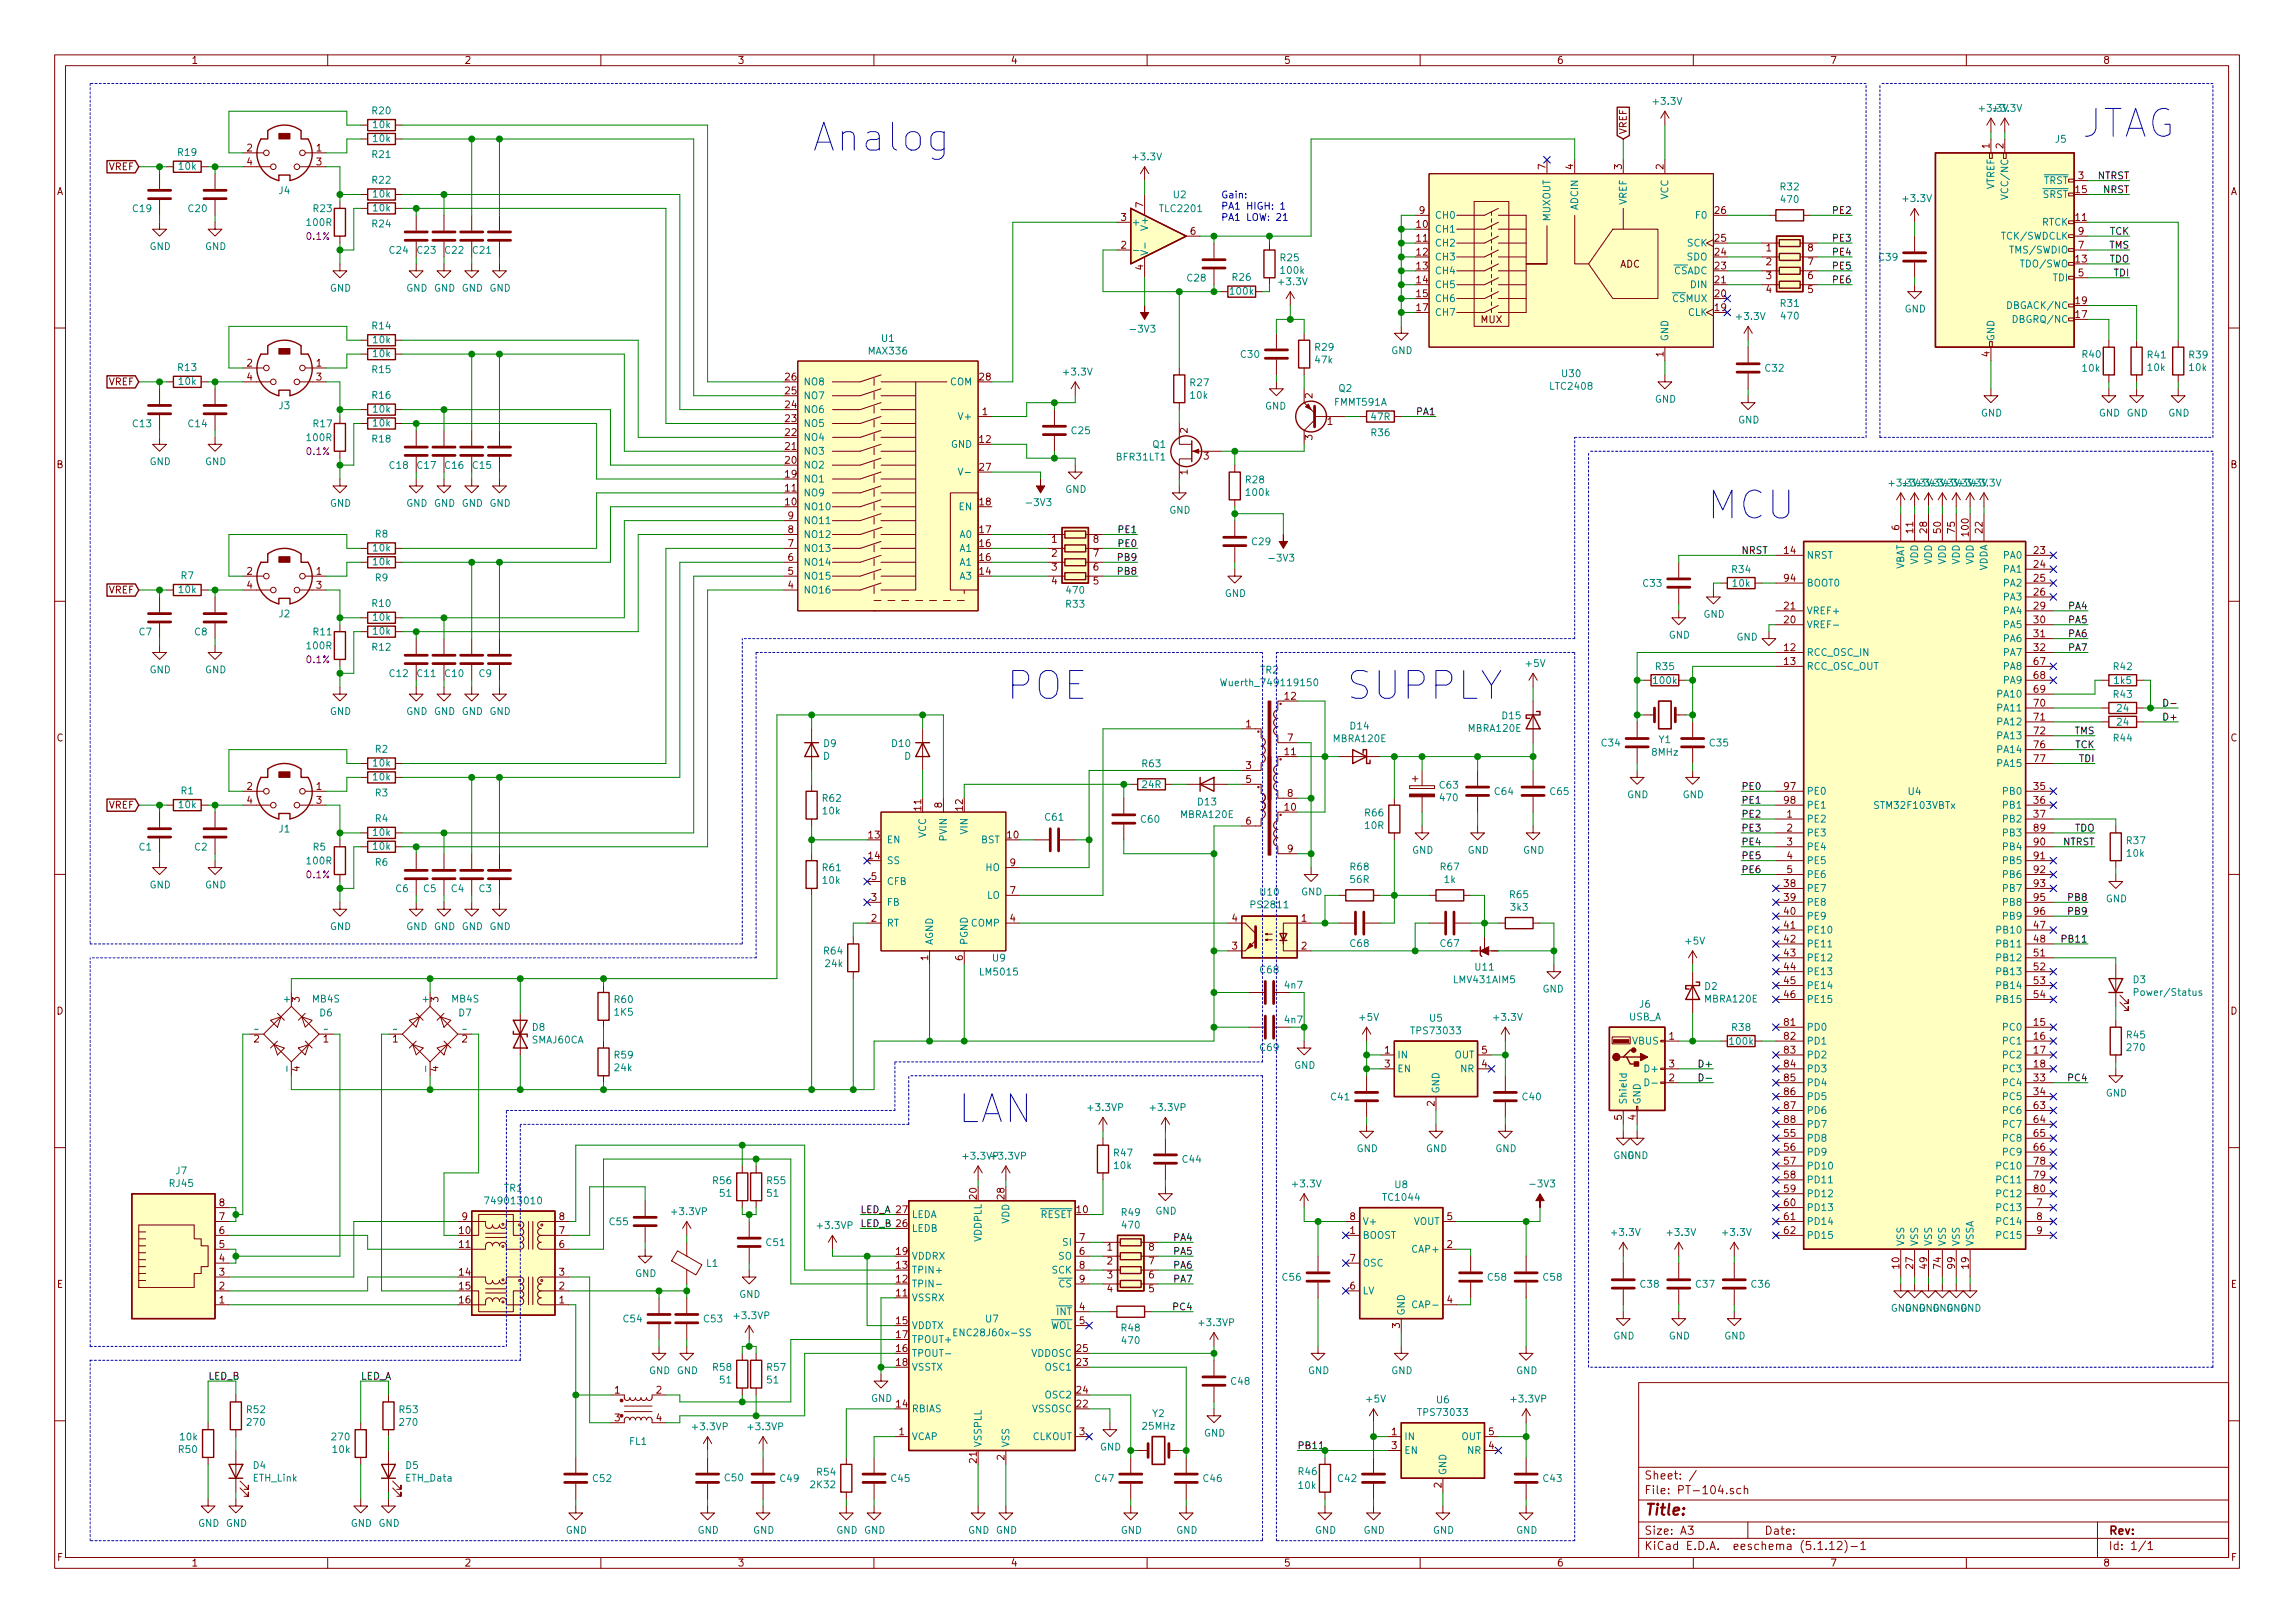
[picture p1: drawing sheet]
<svg xmlns="http://www.w3.org/2000/svg" width="420mm" height="297mm" viewBox="0 0 420 297" stroke-linecap="round" stroke-linejoin="round" font-family="sans-serif">
<defs><g id="words">
<g font-size="7.1" fill="#0000c2">
<text x="148.6" y="27.7">Analog</text>
<text x="381" y="25.2">JTAG</text>
<text x="312.4" y="95">MCU</text>
<text x="184.1" y="128.1">POE</text>
<text x="246.4" y="128.1">SUPPLY</text>
<text x="175.3" y="205.5">LAN</text>
</g>
<text font-size="2.8" fill="#840000" x="301" y="277.3">Title:</text>
<g font-size="2.1" fill="#840000">
<text x="301" y="273.5">File: PT-104.sch</text>
<text x="301" y="270.8">Sheet: /</text>
<text x="301" y="280.9">Size: A3</text>
<text x="323" y="280.9">Date:</text>
<text x="386" y="280.9">Rev:</text>
<text x="301" y="283.7">KiCad E.D.A. eeschema (5.1.12)-1</text>
<text x="386" y="283.7">Id: 1/1</text>
</g>
<g font-size="1.8" fill="#840000">
<text x="35" y="11.7">1</text>
<text x="85" y="11.7">2</text>
<text x="135" y="11.7">3</text>
<text x="185" y="11.7">4</text>
<text x="235" y="11.7">5</text>
<text x="285" y="11.7">6</text>
<text x="335" y="11.7">7</text>
<text x="385" y="11.7">8</text>
<text x="45.2" y="27.7">2</text>
<text x="57.9" y="27.7">1</text>
<text x="297.8" y="24.6" transform="rotate(-90 297.8 24.6)">VREF</text>
<text x="364.2" y="27.2" transform="rotate(-90 364.2 27.2)">1</text>
<text x="366.8" y="27.2" transform="rotate(-90 366.8 27.2)">2</text>
<text x="10.4" y="35.7">A</text>
<text x="19.9" y="31.2">VREF</text>
<text x="45.2" y="30.3">4</text>
<text x="57.9" y="30.3">3</text>
<text x="283" y="31" transform="rotate(-90 283 31)">7</text>
<text x="288" y="31" transform="rotate(-90 288 31)">4</text>
<text x="296.9" y="31" transform="rotate(-90 296.9 31)">3</text>
<text x="304.5" y="31" transform="rotate(-90 304.5 31)">2</text>
<text x="380" y="35.3">15</text>
<text x="380.5" y="32.8">3</text>
<text x="408.4" y="35.7">A</text>
<text x="205.3" y="40.4">3</text>
<text x="209.3" y="38" transform="rotate(-90 209.3 38)">7</text>
<text x="259.4" y="41.7">10</text>
<text x="259.9" y="39.2">9</text>
<text x="314" y="39.2">26</text>
<text x="380" y="40.4">11</text>
<text x="205.3" y="45.5">2</text>
<text x="218" y="43">6</text>
<text x="259.4" y="44.2">11</text>
<text x="259.4" y="46.8">12</text>
<text x="314" y="46.8">24</text>
<text x="314" y="44.2">25</text>
<text x="323.4" y="46">1</text>
<text x="331" y="46">8</text>
<text x="380.5" y="45.5">7</text>
<text x="380.5" y="43">9</text>
<text x="209.3" y="49.4" transform="rotate(-90 209.3 49.4)">4</text>
<text x="259.4" y="49.3">13</text>
<text x="259.4" y="51.9">14</text>
<text x="296.5" y="49">ADC</text>
<text x="314" y="51.9">21</text>
<text x="314" y="49.3">23</text>
<text x="323.4" y="48.6">2</text>
<text x="323.4" y="51.1">3</text>
<text x="323.4" y="53.6">4</text>
<text x="331" y="53.6">5</text>
<text x="331" y="51.1">6</text>
<text x="331" y="48.6">7</text>
<text x="380" y="48">13</text>
<text x="380.5" y="50.6">5</text>
<text x="259.4" y="54.4">15</text>
<text x="259.4" y="56.9">17</text>
<text x="271.1" y="59.1">MUX</text>
<text x="314" y="56.9">19</text>
<text x="314" y="54.4">20</text>
<text x="380" y="58.2">17</text>
<text x="380" y="55.7">19</text>
<text x="304.5" y="65.3" transform="rotate(-90 304.5 65.3)">1</text>
<text x="364.2" y="65.3" transform="rotate(-90 364.2 65.3)">4</text>
<text x="19.9" y="70.5">VREF</text>
<text x="45.2" y="67.1">2</text>
<text x="45.2" y="69.6">4</text>
<text x="57.9" y="67.1">1</text>
<text x="57.9" y="69.6">3</text>
<text x="143.8" y="69.6">26</text>
<text x="179.4" y="69.6">28</text>
<text x="143.8" y="77.3">23</text>
<text x="143.8" y="74.7">24</text>
<text x="143.8" y="72.2">25</text>
<text x="179.9" y="76">1</text>
<text x="240.3" y="72.9" transform="rotate(-90 240.3 72.9)">2</text>
<text x="243" y="77.8">1</text>
<text x="143.8" y="82.3">21</text>
<text x="143.8" y="79.8">22</text>
<text x="179.4" y="81.1">12</text>
<text x="217.4" y="79.3" transform="rotate(-90 217.4 79.3)">2</text>
<text x="240.3" y="80.5" transform="rotate(-90 240.3 80.5)">3</text>
<text x="10.4" y="85.7">B</text>
<text x="143.8" y="90">11</text>
<text x="143.8" y="87.4">19</text>
<text x="143.8" y="84.9">20</text>
<text x="179.4" y="86.1">27</text>
<text x="217.4" y="86.9" transform="rotate(-90 217.4 86.9)">1</text>
<text x="220.4" y="84.1">3</text>
<text x="408.4" y="85.7">B</text>
<text x="143.8" y="92.5">10</text>
<text x="144.3" y="95">9</text>
<text x="179.4" y="92.5">18</text>
<text x="144.3" y="100.1">7</text>
<text x="144.3" y="97.6">8</text>
<text x="179.4" y="100.1">16</text>
<text x="179.4" y="97.6">17</text>
<text x="192.6" y="99.4">1</text>
<text x="192.6" y="101.9">2</text>
<text x="200.2" y="101.9">7</text>
<text x="200.2" y="99.4">8</text>
<text x="326.7" y="101.4">14</text>
<text x="347.7" y="97" transform="rotate(-90 347.7 97)">6</text>
<text x="350.3" y="97.5" transform="rotate(-90 350.3 97.5)">11</text>
<text x="352.8" y="97.5" transform="rotate(-90 352.8 97.5)">28</text>
<text x="355.3" y="97.5" transform="rotate(-90 355.3 97.5)">50</text>
<text x="357.9" y="97.5" transform="rotate(-90 357.9 97.5)">75</text>
<text x="360.4" y="98" transform="rotate(-90 360.4 98)">100</text>
<text x="363" y="97.5" transform="rotate(-90 363 97.5)">22</text>
<text x="372.4" y="101.4">23</text>
<text x="45.2" y="105.2">2</text>
<text x="45.2" y="107.7">4</text>
<text x="57.9" y="105.2">1</text>
<text x="57.9" y="107.7">3</text>
<text x="144.3" y="107.7">4</text>
<text x="144.3" y="105.2">5</text>
<text x="144.3" y="102.7">6</text>
<text x="179.4" y="105.2">14</text>
<text x="179.4" y="102.7">16</text>
<text x="192.6" y="104.4">3</text>
<text x="192.6" y="107">4</text>
<text x="200.2" y="107">5</text>
<text x="200.2" y="104.4">6</text>
<text x="326.7" y="106.5">94</text>
<text x="372.4" y="103.9">24</text>
<text x="372.4" y="106.5">25</text>
<text x="19.9" y="108.6">VREF</text>
<text x="326.7" y="111.5">21</text>
<text x="372.4" y="109">26</text>
<text x="372.4" y="111.5">29</text>
<text x="326.7" y="119.2">12</text>
<text x="326.7" y="114.1">20</text>
<text x="372.4" y="114.1">30</text>
<text x="372.4" y="116.6">31</text>
<text x="372.4" y="119.2">32</text>
<text x="326.7" y="121.7">13</text>
<text x="372.4" y="121.7">67</text>
<text x="372.4" y="124.2">68</text>
<text x="235.3" y="128.1">12</text>
<text x="372.4" y="126.8">69</text>
<text x="372.4" y="129.3">70</text>
<text x="372.4" y="131.9">71</text>
<text x="10.4" y="135.7">C</text>
<text x="228.1" y="133.1">1</text>
<text x="235.7" y="135.7">7</text>
<text x="372.4" y="134.4">72</text>
<text x="372.4" y="136.9">76</text>
<text x="408.4" y="135.7">C</text>
<text x="228.1" y="140.8">3</text>
<text x="228.1" y="143.3">5</text>
<text x="235.3" y="138.2">11</text>
<text x="372.4" y="139.5">77</text>
<text x="19.9" y="148">VREF</text>
<text x="45.2" y="144.6">2</text>
<text x="45.2" y="147.1">4</text>
<text x="57.9" y="144.6">1</text>
<text x="57.9" y="147.1">3</text>
<text x="168.7" y="148.3" transform="rotate(-90 168.7 148.3)">11</text>
<text x="172.5" y="147.8" transform="rotate(-90 172.5 147.8)">8</text>
<text x="176.3" y="148.3" transform="rotate(-90 176.3 148.3)">12</text>
<text x="235.3" y="148.4">10</text>
<text x="235.7" y="145.8">8</text>
<text x="326.7" y="144.6">97</text>
<text x="326.7" y="147.1">98</text>
<text x="327.2" y="149.6">1</text>
<text x="372.4" y="144.6">35</text>
<text x="372.4" y="147.1">36</text>
<text x="372.4" y="149.6">37</text>
<text x="159.1" y="153.5">13</text>
<text x="184.5" y="153.5">10</text>
<text x="228.1" y="150.9">6</text>
<text x="235.7" y="156">9</text>
<text x="327.2" y="152.2">2</text>
<text x="327.2" y="154.7">3</text>
<text x="372.4" y="152.2">89</text>
<text x="372.4" y="154.7">90</text>
<text x="159.1" y="157.3">14</text>
<text x="159.5" y="161.1">5</text>
<text x="184.9" y="158.5">9</text>
<text x="327.2" y="157.3">4</text>
<text x="327.2" y="159.8">5</text>
<text x="372.4" y="157.3">91</text>
<text x="372.4" y="159.8">92</text>
<text x="159.5" y="164.9">3</text>
<text x="184.9" y="163.6">7</text>
<text x="326.7" y="162.3">38</text>
<text x="326.7" y="164.9">39</text>
<text x="326.7" y="167.4">40</text>
<text x="372.4" y="162.3">93</text>
<text x="372.4" y="164.9">95</text>
<text x="372.4" y="167.4">96</text>
<text x="159.5" y="168.7">2</text>
<text x="184.9" y="168.7">4</text>
<text x="225.6" y="173.8">3</text>
<text x="225.6" y="168.7">4</text>
<text x="238.3" y="168.7">1</text>
<text x="238.3" y="173.8">2</text>
<text x="326.7" y="170">41</text>
<text x="326.7" y="172.5">42</text>
<text x="372.4" y="170">47</text>
<text x="372.4" y="172.5">48</text>
<text x="169.9" y="175.8" transform="rotate(-90 169.9 175.8)">1</text>
<text x="176.3" y="175.8" transform="rotate(-90 176.3 175.8)">6</text>
<text x="326.7" y="175">43</text>
<text x="326.7" y="177.6">44</text>
<text x="372.4" y="175">51</text>
<text x="372.4" y="177.6">52</text>
<text x="10.4" y="185.7">D</text>
<text x="54.9" y="183.4" transform="rotate(-90 54.9 183.4)">3</text>
<text x="80.3" y="183.4" transform="rotate(-90 80.3 183.4)">3</text>
<text x="326.7" y="180.1">45</text>
<text x="326.7" y="182.7">46</text>
<text x="372.4" y="180.1">53</text>
<text x="372.4" y="182.7">54</text>
<text x="408.4" y="185.7">D</text>
<text x="46.5" y="190.8">2</text>
<text x="59.2" y="190.8">1</text>
<text x="71.9" y="190.8">1</text>
<text x="84.6" y="190.8">2</text>
<text x="305.6" y="190.3">1</text>
<text x="326.7" y="187.7">81</text>
<text x="326.7" y="190.3">82</text>
<text x="372.4" y="187.7">15</text>
<text x="372.4" y="190.3">16</text>
<text x="54.9" y="196.1" transform="rotate(-90 54.9 196.1)">4</text>
<text x="80.3" y="196.1" transform="rotate(-90 80.3 196.1)">4</text>
<text x="253.5" y="192.8">1</text>
<text x="253.5" y="195.4">3</text>
<text x="271.3" y="195.4">4</text>
<text x="271.3" y="192.8">5</text>
<text x="305.6" y="197.9">2</text>
<text x="305.6" y="195.4">3</text>
<text x="326.7" y="192.8">83</text>
<text x="326.7" y="195.4">84</text>
<text x="326.7" y="197.9">85</text>
<text x="372.4" y="192.8">17</text>
<text x="372.4" y="195.4">18</text>
<text x="372.4" y="197.9">33</text>
<text x="262.6" y="202.4" transform="rotate(-90 262.6 202.4)">2</text>
<text x="326.7" y="200.4">86</text>
<text x="326.7" y="203">87</text>
<text x="372.4" y="200.4">34</text>
<text x="372.4" y="203">63</text>
<text x="296.9" y="205" transform="rotate(-90 296.9 205)">5</text>
<text x="299.5" y="205" transform="rotate(-90 299.5 205)">4</text>
<text x="326.7" y="205.5">88</text>
<text x="326.7" y="208.1">55</text>
<text x="372.4" y="205.5">64</text>
<text x="372.4" y="208.1">65</text>
<text x="326.7" y="213.1">57</text>
<text x="326.7" y="215.7">58</text>
<text x="326.7" y="210.6">56</text>
<text x="372.4" y="213.1">78</text>
<text x="372.4" y="215.7">79</text>
<text x="372.4" y="210.6">66</text>
<text x="40.2" y="220.8">8</text>
<text x="178.8" y="219.4" transform="rotate(-90 178.8 219.4)">20</text>
<text x="183.9" y="219.4" transform="rotate(-90 183.9 219.4)">28</text>
<text x="326.7" y="218.2">59</text>
<text x="326.7" y="220.8">60</text>
<text x="372.4" y="218.2">80</text>
<text x="372.9" y="220.8">7</text>
<text x="40.2" y="225.8">6</text>
<text x="40.2" y="223.3">7</text>
<text x="84.1" y="225.8">10</text>
<text x="84.6" y="223.3">9</text>
<text x="102.4" y="225.8">7</text>
<text x="102.4" y="223.3">8</text>
<text x="197.2" y="222">10</text>
<text x="197.6" y="227.1">7</text>
<text x="247.2" y="225.8">1</text>
<text x="247.2" y="223.3">8</text>
<text x="264.9" y="223.3">5</text>
<text x="326.7" y="223.3">61</text>
<text x="326.7" y="225.8">62</text>
<text x="372.9" y="223.3">8</text>
<text x="372.9" y="225.8">9</text>
<text x="40.2" y="233.5">3</text>
<text x="40.2" y="230.9">4</text>
<text x="40.2" y="228.4">5</text>
<text x="84.1" y="228.4">11</text>
<text x="84.1" y="233.5">14</text>
<text x="102.4" y="233.5">3</text>
<text x="102.4" y="228.4">6</text>
<text x="164.1" y="232.2">13</text>
<text x="164.1" y="229.7">19</text>
<text x="197.6" y="229.7">6</text>
<text x="197.6" y="232.2">8</text>
<text x="202.7" y="228.9">1</text>
<text x="202.7" y="231.4">2</text>
<text x="202.7" y="234">3</text>
<text x="210.3" y="234">6</text>
<text x="210.3" y="231.4">7</text>
<text x="210.3" y="228.9">8</text>
<text x="247.2" y="230.9">7</text>
<text x="264.9" y="228.4">2</text>
<text x="347.7" y="232.1" transform="rotate(-90 347.7 232.1)">10</text>
<text x="350.3" y="232.1" transform="rotate(-90 350.3 232.1)">27</text>
<text x="352.8" y="232.1" transform="rotate(-90 352.8 232.1)">49</text>
<text x="355.3" y="232.1" transform="rotate(-90 355.3 232.1)">74</text>
<text x="357.9" y="232.1" transform="rotate(-90 357.9 232.1)">99</text>
<text x="360.4" y="232.1" transform="rotate(-90 360.4 232.1)">19</text>
<text x="10.4" y="235.7">E</text>
<text x="40.2" y="238.5">1</text>
<text x="40.2" y="236">2</text>
<text x="84.1" y="236">15</text>
<text x="84.1" y="238.5">16</text>
<text x="102.4" y="238.5">1</text>
<text x="102.4" y="236">2</text>
<text x="164.1" y="237.3">11</text>
<text x="164.1" y="234.7">12</text>
<text x="197.6" y="239.8">4</text>
<text x="197.6" y="234.7">9</text>
<text x="202.7" y="236.5">4</text>
<text x="210.3" y="236.5">5</text>
<text x="247.2" y="236">6</text>
<text x="264.9" y="238.5">4</text>
<text x="408.4" y="235.7">E</text>
<text x="164.1" y="242.4">15</text>
<text x="164.1" y="244.9">17</text>
<text x="197.6" y="242.4">5</text>
<text x="256.3" y="243.1" transform="rotate(-90 256.3 243.1)">3</text>
<text x="164.1" y="247.4">16</text>
<text x="164.1" y="250">18</text>
<text x="197.2" y="250">23</text>
<text x="197.2" y="247.4">25</text>
<text x="112.5" y="255.1">1</text>
<text x="120.2" y="255.1">2</text>
<text x="164.1" y="257.6">14</text>
<text x="197.2" y="257.6">22</text>
<text x="197.2" y="255.1">24</text>
<text x="112.5" y="260.1">3</text>
<text x="120.2" y="260.1">4</text>
<text x="164.6" y="262.7">1</text>
<text x="197.6" y="262.7">3</text>
<text x="254.8" y="262.7">1</text>
<text x="272.6" y="262.7">5</text>
<text x="178.8" y="267.7" transform="rotate(-90 178.8 267.7)">21</text>
<text x="183.9" y="267.2" transform="rotate(-90 183.9 267.2)">2</text>
<text x="254.8" y="265.2">3</text>
<text x="272.6" y="265.2">4</text>
<text x="263.9" y="272.3" transform="rotate(-90 263.9 272.3)">2</text>
<text x="10.5" y="285.7">F</text>
<text x="35" y="286.7">1</text>
<text x="85" y="286.7">2</text>
<text x="135" y="286.7">3</text>
<text x="185" y="286.7">4</text>
<text x="235" y="286.7">5</text>
<text x="285" y="286.7">6</text>
<text x="335" y="286.7">7</text>
<text x="385" y="286.7">8</text>
<text x="408.5" y="285.7">F</text>
</g>
<g font-size="1.8" fill="#008484">
<text x="68.2" y="20.9">R20</text>
<text x="68.4" y="23.5">10k</text>
<text x="302.8" y="19.2">+3.3V</text>
<text x="362.5" y="20.5">+3.3V</text>
<text x="32.6" y="28.5">R19</text>
<text x="68.2" y="28.9">R21</text>
<text x="68.4" y="26">10k</text>
<text x="207.6" y="29.3">+3.3V</text>
<text x="376.3" y="26.1">J5</text>
<text x="32.8" y="31.1">10k</text>
<text x="51.1" y="35.5">J4</text>
<text x="68.2" y="33.6">R22</text>
<text x="326" y="34.8">R32</text>
<text x="365.1" y="34.8" transform="rotate(-90 365.1 34.8)">VTREF</text>
<text x="367.7" y="35.8" transform="rotate(-90 367.7 35.8)">VCC/NC</text>
<text x="374.1" y="33.7">TRST</text>
<text x="24.4" y="38.8">C19</text>
<text x="34.5" y="38.8">C20</text>
<text x="56.3" y="41.4">100R</text>
<text x="57.4" y="38.8">R23</text>
<text x="68.2" y="41.6">R24</text>
<text x="68.4" y="38.7">10k</text>
<text x="68.4" y="36.2">10k</text>
<text x="207.1" y="41.3">+</text>
<text x="210.2" y="41.7" transform="rotate(-90 210.2 41.7)">V+</text>
<text x="212.5" y="38.8">TLC2201</text>
<text x="214.9" y="36.3">U2</text>
<text x="262.6" y="40">CH0</text>
<text x="283.8" y="40.5" transform="rotate(-90 283.8 40.5)">MUXOUT</text>
<text x="288.9" y="38.4" transform="rotate(-90 288.9 38.4)">ADCIN</text>
<text x="297.8" y="37.5" transform="rotate(-90 297.8 37.5)">VREF</text>
<text x="305.4" y="36.5" transform="rotate(-90 305.4 36.5)">VCC</text>
<text x="310.6" y="40">F0</text>
<text x="326.2" y="37.1">470</text>
<text x="348.6" y="37">+3.3V</text>
<text x="373.8" y="41.3">RTCK</text>
<text x="374" y="36.2">SRST</text>
<text x="27.4" y="45.8">GND</text>
<text x="37.5" y="45.8">GND</text>
<text x="71.4" y="46.4">C24</text>
<text x="76.5" y="46.4">C23</text>
<text x="81.5" y="46.4">C22</text>
<text x="86.6" y="46.4">C21</text>
<text x="234.5" y="47.8">R25</text>
<text x="262.6" y="42.6">CH1</text>
<text x="262.6" y="45.1">CH2</text>
<text x="262.6" y="47.7">CH3</text>
<text x="308.8" y="47.7">SDO</text>
<text x="308.9" y="45.1">SCK</text>
<text x="344.1" y="47.7">C39</text>
<text x="366.8" y="43.9">TCK/SWDCLK</text>
<text x="368.5" y="46.4">TMS/SWDIO</text>
<text x="60.4" y="53.4">GND</text>
<text x="74.4" y="53.4">GND GND GND GND</text>
<text x="217.4" y="51.5">C28</text>
<text x="225.3" y="53.9">100k</text>
<text x="225.7" y="51.4">R26</text>
<text x="234.3" y="52.2">+3.3V</text>
<text x="234.6" y="50.1">100k</text>
<text x="262.6" y="50.2">CH4</text>
<text x="262.6" y="52.7">CH5</text>
<text x="306.4" y="50.2">CSADC</text>
<text x="309.6" y="52.7">DIN</text>
<text x="370.3" y="48.9">TDO/SWO</text>
<text x="375.9" y="51.5">TDI</text>
<text x="262.6" y="55.3">CH6</text>
<text x="262.6" y="57.8">CH7</text>
<text x="306.3" y="55.3">CSMUX</text>
<text x="309" y="57.8">CLK</text>
<text x="318.1" y="58.6">+3.3V</text>
<text x="326" y="56.2">R31</text>
<text x="326.2" y="58.5">470</text>
<text x="348.7" y="57.2">GND</text>
<text x="367.9" y="56.6">DBGACK/NC</text>
<text x="369.1" y="59.1">DBGRQ/NC</text>
<text x="68.2" y="60.3">R14</text>
<text x="68.4" y="62.8">10k</text>
<text x="68.4" y="65.4">10k</text>
<text x="159.1" y="64.9">MAX336</text>
<text x="161.4" y="62.6">U1</text>
<text x="207.3" y="60.9">-3V3</text>
<text x="227.2" y="65.5">C30</text>
<text x="240.8" y="64.2">R29</text>
<text x="254.7" y="64.8">GND</text>
<text x="305.4" y="62.5" transform="rotate(-90 305.4 62.5)">GND</text>
<text x="365.1" y="62.5" transform="rotate(-90 365.1 62.5)">GND</text>
<text x="381.3" y="65.5">R40</text>
<text x="393.2" y="65.6">R41</text>
<text x="400.8" y="65.6">R39</text>
<text x="32.6" y="67.9">R13</text>
<text x="32.8" y="70.4">10k</text>
<text x="68.2" y="68.3">R15</text>
<text x="147.1" y="70.5">NO8</text>
<text x="173.9" y="70.5">COM</text>
<text x="194.9" y="68.7">+3.3V</text>
<text x="218" y="70.7">R27</text>
<text x="240.9" y="66.5">47k</text>
<text x="245.1" y="71.7">Q2</text>
<text x="284" y="71.3">LTC2408</text>
<text x="286" y="69">U30</text>
<text x="323.2" y="68">C32</text>
<text x="381.3" y="68">10k</text>
<text x="393.3" y="67.9">10k</text>
<text x="400.9" y="67.9">10k</text>
<text x="51.1" y="74.9">J3</text>
<text x="68.2" y="73">R16</text>
<text x="68.4" y="75.5">10k</text>
<text x="147.1" y="75.6">NO6</text>
<text x="147.1" y="73.1">NO7</text>
<text x="175.8" y="76.9">V+</text>
<text x="218" y="73">10k</text>
<text x="231.6" y="75">GND</text>
<text x="244.4" y="74.3">FMMT591A</text>
<text x="251.1" y="76.9">47R</text>
<text x="303" y="73.7">GND</text>
<text x="318.2" y="77.5">GND</text>
<text x="362.7" y="76.2">GND</text>
<text x="384.3" y="76.2">GND GND</text>
<text x="397" y="76.2">GND</text>
<text x="24.4" y="78.2">C13</text>
<text x="34.5" y="78.2">C14</text>
<text x="56.3" y="80.7">100R</text>
<text x="57.4" y="78.2">R17</text>
<text x="68.2" y="81">R18</text>
<text x="68.4" y="78.1">10k</text>
<text x="147.1" y="83.2">NO3</text>
<text x="147.1" y="80.7">NO4</text>
<text x="147.1" y="78.1">NO5</text>
<text x="174.1" y="82">GND</text>
<text x="196.2" y="79.5">C25</text>
<text x="211.1" y="82">Q1</text>
<text x="251.1" y="79.8">R36</text>
<text x="27.4" y="85.1">GND</text>
<text x="37.5" y="85.1">GND</text>
<text x="71.4" y="85.8">C18</text>
<text x="76.5" y="85.8">C17</text>
<text x="81.5" y="85.8">C16</text>
<text x="86.6" y="85.8">C15</text>
<text x="147.1" y="88.3">NO1</text>
<text x="147.1" y="85.8">NO2</text>
<text x="204.5" y="84.3">BFR31LT1</text>
<text x="228.1" y="88.5">R28</text>
<text x="348.6" y="89">+3.3V +3.3V +3.3V</text>
<text x="60.4" y="92.7">GND</text>
<text x="74.4" y="92.7">GND GND GND GND</text>
<text x="147.1" y="93.4">NO10</text>
<text x="147.1" y="90.8">NO9</text>
<text x="147.1" y="95.9">NO11</text>
<text x="175.6" y="93.4">EN</text>
<text x="188.3" y="92.6">-3V3</text>
<text x="195" y="90.2">GND</text>
<text x="214.1" y="94">GND</text>
<text x="228.3" y="90.8">100k</text>
<text x="68.4" y="100.9">10k</text>
<text x="68.7" y="98.4">R8</text>
<text x="147.1" y="101">NO13</text>
<text x="147.1" y="98.5">NO12</text>
<text x="175.8" y="101">A1</text>
<text x="175.8" y="98.5">A0</text>
<text x="229.3" y="99.8">C29</text>
<text x="33.2" y="106">R7</text>
<text x="68.4" y="103.5">10k</text>
<text x="68.7" y="106.4">R9</text>
<text x="147.1" y="106.1">NO15</text>
<text x="147.1" y="103.5">NO14</text>
<text x="175.8" y="106.1">A3</text>
<text x="175.8" y="103.5">A1</text>
<text x="232.7" y="102.8">-3V3</text>
<text x="300.9" y="107.4">C33</text>
<text x="317.1" y="104.9">R34</text>
<text x="317.3" y="107.4">10k</text>
<text x="330.7" y="107.4">BOOT0</text>
<text x="330.7" y="102.3">NRST</text>
<text x="348.6" y="104.4" transform="rotate(-90 348.6 104.4)">VBAT</text>
<text x="351.2" y="103.3" transform="rotate(-90 351.2 103.3)">VDD</text>
<text x="353.7" y="103.3" transform="rotate(-90 353.7 103.3)">VDD</text>
<text x="356.2" y="103.3" transform="rotate(-90 356.2 103.3)">VDD</text>
<text x="358.8" y="103.3" transform="rotate(-90 358.8 103.3)">VDD</text>
<text x="361.3" y="103.3" transform="rotate(-90 361.3 103.3)">VDD</text>
<text x="363.9" y="104.6" transform="rotate(-90 363.9 104.6)">VDDA</text>
<text x="366.9" y="102.3">PA0</text>
<text x="366.9" y="104.8">PA1</text>
<text x="366.9" y="107.4">PA2</text>
<text x="32.8" y="108.5">10k</text>
<text x="51.1" y="113">J2</text>
<text x="68.2" y="111.1">R10</text>
<text x="68.4" y="113.6">10k</text>
<text x="147.1" y="108.6">NO16</text>
<text x="195.2" y="111.2">R33</text>
<text x="195.4" y="108.7">470</text>
<text x="224.2" y="109.3">GND</text>
<text x="311.9" y="113.1">GND</text>
<text x="330.7" y="112.4">VREF+</text>
<text x="366.9" y="109.9">PA3</text>
<text x="366.9" y="112.4">PA4</text>
<text x="25.5" y="116.3">C7</text>
<text x="35.7" y="116.3">C8</text>
<text x="56.3" y="118.8">100R</text>
<text x="57.4" y="116.3">R11</text>
<text x="68.2" y="119.1">R12</text>
<text x="68.4" y="116.2">10k</text>
<text x="305.5" y="116.9">GND</text>
<text x="317.9" y="117.2">GND</text>
<text x="330.7" y="115">VREF-</text>
<text x="366.9" y="115">PA5</text>
<text x="366.9" y="117.5">PA6</text>
<text x="27.4" y="123.2">GND</text>
<text x="37.5" y="123.2">GND</text>
<text x="71.4" y="123.9">C12</text>
<text x="76.5" y="123.9">C11</text>
<text x="81.5" y="123.9">C10</text>
<text x="87.7" y="123.9">C9</text>
<text x="224.5" y="125.6">Wuerth_749119150</text>
<text x="230.7" y="123.3">TR2</text>
<text x="279.5" y="122.1">+5V</text>
<text x="302.8" y="125.2">100k</text>
<text x="303.2" y="122.6">R35</text>
<text x="330.7" y="120.1">RCC_OSC_IN</text>
<text x="330.7" y="122.6">RCC_OSC_OUT</text>
<text x="366.9" y="120.1">PA7</text>
<text x="366.9" y="122.6">PA8</text>
<text x="366.9" y="125.1">PA9</text>
<text x="387" y="122.6">R42</text>
<text x="387.1" y="125.2">1k5</text>
<text x="60.4" y="130.8">GND</text>
<text x="74.4" y="130.8">GND GND GND GND</text>
<text x="275.1" y="131.6">D15</text>
<text x="365.9" y="127.7">PA10</text>
<text x="365.9" y="130.2">PA11</text>
<text x="387" y="127.7">R43</text>
<text x="387.7" y="130.3">24</text>
<text x="68.7" y="137.8">R2</text>
<text x="150.8" y="136.7">D9</text>
<text x="163.3" y="136.7">D10</text>
<text x="244.2" y="135.8">MBRA120E</text>
<text x="247.3" y="133.5">D14</text>
<text x="268.9" y="133.9">MBRA120E</text>
<text x="293.3" y="136.6">C34</text>
<text x="303.7" y="136">Y1</text>
<text x="313.1" y="136.6">C35</text>
<text x="365.9" y="132.8">PA12</text>
<text x="365.9" y="135.3">PA13</text>
<text x="365.9" y="137.8">PA14</text>
<text x="387" y="135.7">R44</text>
<text x="387.7" y="132.8">24</text>
<text x="68.4" y="140.3">10k</text>
<text x="68.4" y="142.8">10k</text>
<text x="150.7" y="139">D</text>
<text x="165.6" y="139">D</text>
<text x="209.2" y="140.4">R63</text>
<text x="302.5" y="138.3">8MHz</text>
<text x="365.9" y="140.4">PA15</text>
<text x="32.8" y="147.9">10k</text>
<text x="33.2" y="145.4">R1</text>
<text x="68.7" y="145.8">R3</text>
<text x="150.6" y="146.7">R62</text>
<text x="150.7" y="149.1">10k</text>
<text x="209.2" y="144.2">24R</text>
<text x="216.3" y="149.7">MBRA120E</text>
<text x="219.4" y="147.4">D13</text>
<text x="250" y="149.4">R66</text>
<text x="263.6" y="144.3">C63</text>
<text x="263.8" y="146.6">470</text>
<text x="273.7" y="145.5">C64</text>
<text x="283.9" y="145.5">C65</text>
<text x="297.9" y="146.1">GND</text>
<text x="308.1" y="146.1">GND</text>
<text x="330.7" y="145.5">PE0</text>
<text x="330.7" y="148">PE1</text>
<text x="343.4" y="148">STM32F103VBTx</text>
<text x="349.4" y="145.5">U4</text>
<text x="366.9" y="145.5">PB0</text>
<text x="366.9" y="148">PB1</text>
<text x="25.5" y="155.7">C1</text>
<text x="35.7" y="155.7">C2</text>
<text x="51.1" y="152.4">J1</text>
<text x="57.4" y="155.7">R5</text>
<text x="68.4" y="153">10k</text>
<text x="68.4" y="155.5">10k</text>
<text x="68.7" y="150.5">R4</text>
<text x="162.3" y="154.3">EN</text>
<text x="169.5" y="153.4" transform="rotate(-90 169.5 153.4)">VCC</text>
<text x="173.4" y="153.8" transform="rotate(-90 173.4 153.8)">PVIN</text>
<text x="177.2" y="152.6" transform="rotate(-90 177.2 152.6)">VIN</text>
<text x="179.6" y="154.3">BST</text>
<text x="191.4" y="150.2">C61</text>
<text x="208.9" y="150.6">C60</text>
<text x="250" y="151.7">10R</text>
<text x="330.7" y="150.5">PE2</text>
<text x="330.7" y="153.1">PE3</text>
<text x="330.7" y="155.6">PE4</text>
<text x="366.9" y="150.5">PB2</text>
<text x="366.9" y="153.1">PB3</text>
<text x="366.9" y="155.6">PB4</text>
<text x="389.4" y="154.5">R37</text>
<text x="56.3" y="158.2">100R</text>
<text x="68.7" y="158.5">R6</text>
<text x="150.6" y="159.4">R61</text>
<text x="150.7" y="161.8">10k</text>
<text x="162.3" y="158.2">SS</text>
<text x="162.3" y="162">CFB</text>
<text x="180.5" y="159.4">HO</text>
<text x="247.3" y="159.3">R68</text>
<text x="247.3" y="161.6">56R</text>
<text x="258.5" y="156.2">GND</text>
<text x="263.8" y="159.3">R67</text>
<text x="264.5" y="161.6">1k</text>
<text x="268.7" y="156.2">GND</text>
<text x="278.8" y="156.2">GND</text>
<text x="330.7" y="158.2">PE5</text>
<text x="330.7" y="160.7">PE6</text>
<text x="366.9" y="158.2">PB5</text>
<text x="366.9" y="160.7">PB6</text>
<text x="389.5" y="156.8">10k</text>
<text x="27.4" y="162.6">GND</text>
<text x="37.5" y="162.6">GND</text>
<text x="72.5" y="163.3">C6</text>
<text x="77.6" y="163.3">C5</text>
<text x="82.7" y="163.3">C4</text>
<text x="87.7" y="163.3">C3</text>
<text x="162.3" y="165.8">FB</text>
<text x="180.7" y="164.5">LO</text>
<text x="229.3" y="166.2">PS2811</text>
<text x="230.8" y="163.9">U10</text>
<text x="238.2" y="163.9">GND</text>
<text x="276.5" y="164.4">R65</text>
<text x="276.7" y="166.7">3k3</text>
<text x="330.7" y="163.2">PE7</text>
<text x="330.7" y="165.8">PE8</text>
<text x="366.9" y="163.2">PB7</text>
<text x="366.9" y="165.8">PB8</text>
<text x="385.5" y="165.1">GND</text>
<text x="60.4" y="170.2">GND</text>
<text x="74.4" y="170.2">GND GND GND GND</text>
<text x="162.3" y="169.6">RT</text>
<text x="170.8" y="173" transform="rotate(-90 170.8 173)">AGND</text>
<text x="177.2" y="173" transform="rotate(-90 177.2 173)">PGND</text>
<text x="177.8" y="169.6">COMP</text>
<text x="247.3" y="173.3">C68</text>
<text x="263.8" y="173.3">C67</text>
<text x="308.7" y="172.9">+5V</text>
<text x="330.7" y="170.9">PE10</text>
<text x="330.7" y="173.4">PE11</text>
<text x="330.7" y="168.3">PE9</text>
<text x="365.9" y="170.9">PB10</text>
<text x="365.9" y="173.4">PB11</text>
<text x="366.9" y="168.3">PB9</text>
<text x="150.9" y="174.7">R64</text>
<text x="151.2" y="177">24k</text>
<text x="179.7" y="178.5">LM5015</text>
<text x="181.8" y="176">U9</text>
<text x="230.8" y="178.1">C68</text>
<text x="266.3" y="179.9">LMV431AIM5</text>
<text x="270.2" y="177.6">U11</text>
<text x="330.7" y="175.9">PE12</text>
<text x="330.7" y="178.5">PE13</text>
<text x="365.9" y="175.9">PB12</text>
<text x="365.9" y="178.5">PB13</text>
<text x="390.6" y="179.9">D3</text>
<text x="53.1" y="183.4" transform="rotate(-90 53.1 183.4)">+</text>
<text x="57.3" y="183.5">MB4S</text>
<text x="78.5" y="183.4" transform="rotate(-90 78.5 183.4)">+</text>
<text x="82.8" y="183.5">MB4S</text>
<text x="112.5" y="183.6">R60</text>
<text x="112.5" y="185.9">1K5</text>
<text x="235.3" y="180.9">4n7</text>
<text x="282.4" y="181.6">GND</text>
<text x="300.2" y="184.4">J6</text>
<text x="312.1" y="181.2">D2</text>
<text x="312.2" y="183.5">MBRA120E</text>
<text x="330.7" y="181">PE14</text>
<text x="330.7" y="183.6">PE15</text>
<text x="365.9" y="181">PB14</text>
<text x="365.9" y="183.6">PB15</text>
<text x="391.3" y="182.3">Power/Status</text>
<text x="58.6" y="186">D6</text>
<text x="84" y="186">D7</text>
<text x="97.4" y="191">SMAJ60CA</text>
<text x="97.5" y="188.7">D8</text>
<text x="235.3" y="187.3">4n7</text>
<text x="249" y="186.8">+5V</text>
<text x="258.7" y="189.3">TPS73033</text>
<text x="261.8" y="187">U5</text>
<text x="273.6" y="186.8">+3.3V</text>
<text x="298.2" y="186.8">USB_A</text>
<text x="298.9" y="191.2">VBUS</text>
<text x="316.8" y="191.2">100k</text>
<text x="317.1" y="188.7">R38</text>
<text x="330.7" y="188.6">PD0</text>
<text x="330.7" y="191.2">PD1</text>
<text x="366.9" y="188.6">PC0</text>
<text x="366.9" y="191.2">PC1</text>
<text x="389.4" y="190.1">R45</text>
<text x="53.1" y="195.9" transform="rotate(-90 53.1 195.9)">-</text>
<text x="78.5" y="195.9" transform="rotate(-90 78.5 195.9)">-</text>
<text x="112.5" y="193.7">R59</text>
<text x="112.6" y="196">24k</text>
<text x="230.8" y="192.4">C69</text>
<text x="236.9" y="195.6">GND</text>
<text x="255.8" y="193.7">IN</text>
<text x="255.8" y="196.3">EN</text>
<text x="266.3" y="193.7">OUT</text>
<text x="267.4" y="196.3">NR</text>
<text x="301.5" y="196.3">D+</text>
<text x="330.7" y="193.7">PD2</text>
<text x="330.7" y="196.3">PD3</text>
<text x="366.9" y="193.7">PC2</text>
<text x="366.9" y="196.3">PC3</text>
<text x="389.5" y="192.4">270</text>
<text x="199.4" y="203.3">+3.3VP</text>
<text x="210.8" y="203.3">+3.3VP</text>
<text x="243.7" y="201.4">C41</text>
<text x="263.5" y="200.2" transform="rotate(-90 263.5 200.2)">GND</text>
<text x="278.8" y="201.4">C40</text>
<text x="297.8" y="202.2" transform="rotate(-90 297.8 202.2)">Shield</text>
<text x="300.4" y="202.2" transform="rotate(-90 300.4 202.2)">GND</text>
<text x="330.7" y="198.8">PD4</text>
<text x="330.7" y="201.3">PD5</text>
<text x="330.7" y="203.9">PD6</text>
<text x="366.9" y="198.8">PC4</text>
<text x="366.9" y="201.3">PC5</text>
<text x="366.9" y="203.9">PC6</text>
<text x="385.5" y="200.7">GND</text>
<text x="330.7" y="206.4">PD7</text>
<text x="330.7" y="209">PD8</text>
<text x="366.9" y="206.4">PC7</text>
<text x="366.9" y="209">PC8</text>
<text x="32.2" y="214.9">J7</text>
<text x="176.5" y="212.2">+3.3VP+3.3VP</text>
<text x="204" y="211.6">R47</text>
<text x="204" y="214">10k</text>
<text x="216.6" y="212.8">C44</text>
<text x="248.4" y="210.9">GND</text>
<text x="261.1" y="210.9">GND</text>
<text x="273.8" y="210.9">GND</text>
<text x="295.4" y="212.1">GND</text>
<text x="297.9" y="212.1">GND</text>
<text x="330.7" y="214">PD10</text>
<text x="330.7" y="211.5">PD9</text>
<text x="365.9" y="214">PC10</text>
<text x="366.9" y="211.5">PC9</text>
<text x="31.1" y="217.2">RJ45</text>
<text x="89.5" y="220.4">749013010</text>
<text x="92.3" y="218.1">TR1</text>
<text x="130.6" y="216.7">R56</text>
<text x="131.9" y="219">51</text>
<text x="140.5" y="216.7">R55</text>
<text x="140.5" y="219">51</text>
<text x="236.8" y="217.3">+3.3V</text>
<text x="253.4" y="219.8">TC1044</text>
<text x="255.4" y="217.5">U8</text>
<text x="280.5" y="217.3">-3V3</text>
<text x="330.7" y="216.6">PD11</text>
<text x="330.7" y="219.1">PD12</text>
<text x="330.7" y="221.7">PD13</text>
<text x="365.9" y="216.6">PC11</text>
<text x="365.9" y="219.1">PC12</text>
<text x="365.9" y="221.7">PC13</text>
<text x="111.7" y="224.2">C55</text>
<text x="123.2" y="222.4">+3.3VP</text>
<text x="149.9" y="224.9">+3.3VP</text>
<text x="166.9" y="225.5">LEDB</text>
<text x="166.9" y="222.9">LEDA</text>
<text x="179.7" y="227.3" transform="rotate(-90 179.7 227.3)">VDDPLL</text>
<text x="184.8" y="224" transform="rotate(-90 184.8 224)">VDD</text>
<text x="190.4" y="222.9">RESET</text>
<text x="205.4" y="222.5">R49</text>
<text x="205.5" y="224.9">470</text>
<text x="211.5" y="222.3">GND</text>
<text x="249.4" y="226.7">BOOST</text>
<text x="249.4" y="224.2">V+</text>
<text x="258.7" y="224.2">VOUT</text>
<text x="295.2" y="226.2">+3.3V</text>
<text x="305.4" y="226.2">+3.3V</text>
<text x="315.5" y="226.2">+3.3V</text>
<text x="330.7" y="224.2">PD14</text>
<text x="330.7" y="226.7">PD15</text>
<text x="365.9" y="224.2">PC14</text>
<text x="365.9" y="226.7">PC15</text>
<text x="116.3" y="233.7">GND</text>
<text x="129.4" y="231.9">L1</text>
<text x="140.4" y="228.1">C51</text>
<text x="166.9" y="233.1">TPIN+</text>
<text x="166.9" y="230.5">VDDRX</text>
<text x="192.6" y="233.1">SCK</text>
<text x="193.8" y="230.5">SO</text>
<text x="194.7" y="228">SI</text>
<text x="249.4" y="231.8">OSC</text>
<text x="258.9" y="229.3">CAP+</text>
<text x="348.6" y="228.1" transform="rotate(-90 348.6 228.1)">VSS</text>
<text x="351.2" y="228.1" transform="rotate(-90 351.2 228.1)">VSS</text>
<text x="353.7" y="228.1" transform="rotate(-90 353.7 228.1)">VSS</text>
<text x="356.2" y="228.1" transform="rotate(-90 356.2 228.1)">VSS</text>
<text x="358.8" y="228.1" transform="rotate(-90 358.8 228.1)">VSS</text>
<text x="361.3" y="228.1" transform="rotate(-90 361.3 228.1)">VSSA</text>
<text x="135.3" y="237.5">GND</text>
<text x="166.9" y="238.2">VSSRX</text>
<text x="166.9" y="235.6">TPIN-</text>
<text x="193.9" y="235.6">CS</text>
<text x="234.8" y="234.4">C56</text>
<text x="249.4" y="236.9">LV</text>
<text x="259.3" y="239.4">CAP-</text>
<text x="272.4" y="234.4">C58</text>
<text x="282.6" y="234.4">C58</text>
<text x="300.4" y="235.7">C38</text>
<text x="310.5" y="235.7">C37</text>
<text x="320.7" y="235.7">C36</text>
<text x="114.2" y="242">C54</text>
<text x="128.9" y="242">C53</text>
<text x="134.6" y="241.4">+3.3VP</text>
<text x="166.9" y="243.2">VDDTX</text>
<text x="166.9" y="245.8">TPOUT+</text>
<text x="175.3" y="244.6">ENC28J60x-SS</text>
<text x="180.5" y="242">U7</text>
<text x="192.2" y="243.2">WOL</text>
<text x="193.5" y="240.7">INT</text>
<text x="205.4" y="243.7">R48</text>
<text x="205.5" y="246">470</text>
<text x="219.7" y="242.7">+3.3VP</text>
<text x="257.2" y="240.8" transform="rotate(-90 257.2 240.8)">GND</text>
<text x="295.4" y="245.1">GND</text>
<text x="305.5" y="245.1">GND</text>
<text x="315.7" y="245.1">GND</text>
<text x="346.2" y="240.1">GND GND GND</text>
<text x="118.8" y="251.5">GND GND</text>
<text x="130.6" y="250.9">R58</text>
<text x="140.5" y="250.9">R57</text>
<text x="166.9" y="248.3">TPOUT-</text>
<text x="166.9" y="250.9">VSSTX</text>
<text x="188.8" y="248.3">VDDOSC</text>
<text x="191.5" y="250.9">OSC1</text>
<text x="239.5" y="251.5">GND</text>
<text x="254.7" y="251.5">GND</text>
<text x="277.6" y="251.5">GND</text>
<text x="131.9" y="253.2">51</text>
<text x="140.5" y="253.2">51</text>
<text x="159.5" y="256.6">GND</text>
<text x="191.5" y="255.9">OSC2</text>
<text x="225.5" y="253.5">C48</text>
<text x="250.2" y="256.7">+5V</text>
<text x="263" y="256.8">U6</text>
<text x="276.9" y="256.7">+3.3VP</text>
<text x="33" y="263.6">10k</text>
<text x="45.2" y="258.6">R52</text>
<text x="45.4" y="260.9">270</text>
<text x="60.9" y="263.6">270</text>
<text x="73.2" y="258.6">R53</text>
<text x="73.3" y="260.9">270</text>
<text x="127" y="261.8">+3.3VP</text>
<text x="137.2" y="261.8">+3.3VP</text>
<text x="166.9" y="263.6">VCAP</text>
<text x="166.9" y="258.5">RBIAS</text>
<text x="189" y="258.5">VSSOSC</text>
<text x="189" y="263.6">CLKOUT</text>
<text x="209.3" y="261.7">25MHz</text>
<text x="211" y="259.3">Y2</text>
<text x="220.4" y="262.9">GND</text>
<text x="257" y="263.6">IN</text>
<text x="260" y="259.1">TPS73033</text>
<text x="267.5" y="263.6">OUT</text>
<text x="32.8" y="265.9">R50</text>
<text x="46.4" y="268.8">D4</text>
<text x="61" y="265.9">10k</text>
<text x="74.3" y="268.8">D5</text>
<text x="115.3" y="264.5">FL1</text>
<text x="179.7" y="265" transform="rotate(-90 179.7 265)">VSSPLL</text>
<text x="184.8" y="265" transform="rotate(-90 184.8 265)">VSS</text>
<text x="201.4" y="265.5">GND</text>
<text x="237.8" y="270">R46</text>
<text x="257" y="266.1">EN</text>
<text x="268.7" y="266.1">NR</text>
<text x="46.3" y="271.2">ETH_Link</text>
<text x="74.4" y="271.2">ETH_Data</text>
<text x="108.6" y="271.2">C52</text>
<text x="132.7" y="271.1">C50</text>
<text x="142.9" y="271.2">C49</text>
<text x="148.5" y="272.4">2K32</text>
<text x="149.6" y="270.1">R54</text>
<text x="163.2" y="271.2">C45</text>
<text x="200.6" y="271.2">C47</text>
<text x="220.4" y="271.2">C46</text>
<text x="237.8" y="272.5">10k</text>
<text x="245" y="271.2">C42</text>
<text x="264.8" y="270" transform="rotate(-90 264.8 270)">GND</text>
<text x="282.6" y="271.2">C43</text>
<text x="36.3" y="279.4">GND GND</text>
<text x="64.2" y="279.4">GND GND</text>
<text x="103.6" y="280.7">GND</text>
<text x="127.7" y="280.7">GND</text>
<text x="137.9" y="280.7">GND</text>
<text x="153.1" y="280.7">GND GND</text>
<text x="177.2" y="280.7">GND GND</text>
<text x="205.2" y="280.7">GND</text>
<text x="215.3" y="280.7">GND</text>
<text x="240.7" y="280.7">GND</text>
<text x="249.6" y="280.7">GND</text>
<text x="262.3" y="280.7">GND</text>
<text x="277.6" y="280.7">GND</text>
</g>
<g font-size="1.8">
<text x="384" y="32.8">NTRST</text>
<text x="385.1" y="35.3">NRST</text>
<text x="335.7" y="39.2">PE2</text>
<text x="335.7" y="46.8">PE4</text>
<text x="335.7" y="44.2">PE3</text>
<text x="386.2" y="45.5">TMS</text>
<text x="386.3" y="43">TCK</text>
<text x="335.7" y="51.9">PE6</text>
<text x="335.7" y="49.3">PE5</text>
<text x="386.2" y="48">TDO</text>
<text x="387" y="50.6">TDI</text>
<text x="259.5" y="76">PA1</text>
<text x="204.9" y="100.1">PE0</text>
<text x="204.9" y="97.6">PE1</text>
<text x="318.8" y="101.4">NRST</text>
<text x="204.9" y="105.2">PB8</text>
<text x="204.9" y="102.7">PB9</text>
<text x="378.8" y="111.5">PA4</text>
<text x="378.8" y="114.1">PA5</text>
<text x="378.8" y="116.6">PA6</text>
<text x="378.8" y="119.2">PA7</text>
<text x="396.5" y="131.9">D+</text>
<text x="379.8" y="134.4">TMS</text>
<text x="379.9" y="136.9">TCK</text>
<text x="380.7" y="139.5">TDI</text>
<text x="318.8" y="149.6">PE2</text>
<text x="318.8" y="147.1">PE1</text>
<text x="318.8" y="144.6">PE0</text>
<text x="318.8" y="152.2">PE3</text>
<text x="318.8" y="154.7">PE4</text>
<text x="377.6" y="154.7">NTRST</text>
<text x="379.8" y="152.2">TDO</text>
<text x="318.8" y="159.8">PE6</text>
<text x="318.8" y="157.3">PE5</text>
<text x="378.8" y="167.4">PB9</text>
<text x="378.8" y="164.9">PB8</text>
<text x="377.9" y="172.5">PB11</text>
<text x="311.4" y="195.4">D+</text>
<text x="378.8" y="197.9">PC4</text>
<text x="157.5" y="224.6">LED_B 26</text>
<text x="157.5" y="222">LED_A 27</text>
<text x="215" y="227.1">PA4</text>
<text x="215" y="229.7">PA5</text>
<text x="215" y="232.2">PA6</text>
<text x="215" y="234.7">PA7</text>
<text x="215" y="239.8">PC4</text>
<text x="38.1" y="252.5">LED_B</text>
<text x="66" y="252.5">LED_A</text>
<text x="237.5" y="265.2">PB11</text>
</g>
<g font-size="1.8" fill="#0000c2">
<text x="223.5" y="36.3">Gain:</text>
<text x="223.5" y="38.4">PA1 HIGH: 1</text>
<text x="223.5" y="40.4">PA1 LOW: 21</text>
</g>
<g font-size="1.8" fill="#840084">
<text x="56.2" y="43.9">0.1%</text>
<text x="56.2" y="83.3">0.1%</text>
<text x="56.2" y="121.4">0.1%</text>
<text x="56.2" y="160.7">0.1%</text>
</g>
</g></defs>
<g fill="none" stroke="#840000" stroke-width=".18">
<path d="M10 10h400v277h-400zM12 12h396v273.1h-396zM60 10v2M110 10v2M160 10v2M210 10v2M260 10v2M310 10v2M360 10v2M29.2 31.8v2.8M29.2 36.6v2.8M30.5 30.5h1.2"/>
<path d="M36.8 30.5h1.3M39.4 31.8v2.8M39.4 36.6v2.8M44.4 28h3.9M44.4 30.5h5.1M54.9 30.5h4.8M55.9 28h3.8M62.2 36.9v1.2M66 38.1h1.3M66 22.9h1.3M66 35.6h1.3M66 25.4h1.3"/>
<path d="M72.4 38.1h1.3M72.4 22.9h1.3M72.4 35.6h1.3M72.4 25.4h1.3M76.2 39.4v2.8M81.3 39.4v2.8M86.4 39.4v2.8M91.4 39.4v2.8M209.5 30.5l-.7 1.3M209.5 30.5v2.6M209.5 35.6v3.8M209.5 30.5l.8 1.3"/>
<path d="M259.1 39.4h2.5M261.6 31.8h52.1v31.7h-52.1zM269.9 36.9h6.3v22.8h-6.3zM273 38.8v.6M274.3 39.4h5.1v17.8h-5.1M274.3 38.1l-2.5 1.3h-5.1M283.2 29.2v2.6M288.3 39.4v8.9h2.5M288.3 29.2v2.6M297.2 29.2v2.6M297.2 38.1v3.8M304.8 20.4l-.8 1.2"/>
<path d="M304.8 20.4v2.5M304.8 29.2v2.6M304.8 20.4l.8 1.2M323.8 39.4h1.3M330.2 39.4h1.3M350.5 38.1v2.6M350.5 38.1l-.7 1.3M350.5 38.1l.8 1.3M364.2 28h.5v1h-.5zM364.5 21.6v2.6M364.5 25.4v2.6M364.5 21.6l-.8 1.3"/>
<path d="M364.5 21.6l.8 1.3M366.8 28h.5v1h-.5zM367 21.6v2.6M367 25.4v2.6M367 21.6l-.7 1.3M367 21.6l.8 1.3M378.7 35.3h1v.6h-1zM378.7 32.8h1v.5h-1zM379.7 33.1h2.6M29.2 40.7v1.2h1.3l-1.3 1.3-1.3-1.3h1.3M39.4 40.7v1.2h1.2l-1.2 1.3-1.3-1.3h1.3M62.2 48.3v1.3h1.3l-1.3 1.2-1.2-1.2h1.2"/>
<path d="M62.2 43.2v1.3M76.2 48.3v1.3h1.3l-1.3 1.2-1.3-1.2h1.3M76.2 44.2v2.8M81.3 48.3v1.3h1.2l-1.2 1.2-1.3-1.2h1.3M81.3 44.2v2.8M86.4 48.3v1.3h1.2l-1.2 1.2-1.3-1.2h1.3M86.4 44.2v2.8M91.4 48.3v1.3h1.3l-1.3 1.2-1.2-1.2h1.2M91.4 44.2v2.8M204.5 45.8h2.5M204.5 40.7h2.5M209.5 47v3.8"/>
<path d="M217.2 43.2h2.5M222.2 44.5v2.8M222.2 49.3v2.8M223.5 53.4h1.3M229.9 53.4h1.2M232.4 44.5v1.3M232.4 50.8v1.3M236.2 53.4l-.7 1.2M236.2 53.4v2.5M236.2 53.4l.8 1.2M256.5 59.7v1.3h1.3l-1.3 1.3-1.2-1.3h1.2M273 40v.7"/>
<path d="M273 41.3v.6M273 42.6v.6M273 43.9v.6M273 45.1v.7M273 46.4v.6M273 47.7v.6M273 48.9v.7M273 50.2v.6M273 51.5v.6M273 52.7v.7M273 54v.6M273 55.3v.6"/>
<path d="M273 56.6v.6M274.3 55.9l-2.5 1.3h-5.1M274.3 53.4l-2.5 1.2h-5.1M274.3 54.6h5.1M274.3 50.8l-2.5 1.3h-5.1M274.3 52.1h5.1M274.3 48.3l-2.5 1.3h-5.1M274.3 49.6h5.1M274.3 45.8l-2.5 1.2h-5.1M274.3 47h5.1M274.3 43.2l-2.5 1.3h-5.1M274.3 44.5h5.1"/>
<path d="M274.3 40.7l-2.5 1.2h-5.1M274.3 41.9h5.1M283.2 48.3h-3.8h3.8M283.2 41.3v7M295.3 41.9h8.2v12.7h-8.2l-4.5-6.3zM313.7 56.6l-1.3 .6 1.3 .6M313.7 43.9l-1.3 .6 1.3 .6M320 59.7l-.7 1.3M320 59.7v2.6M320 59.7l.8 1.3M322.6 52.1h3.2M322.6 49.6h3.2"/>
<path d="M322.6 47h3.2M322.6 44.5h3.2M329.6 52.1h3.1M329.6 49.6h3.1M329.6 47h3.1M329.6 44.5h3.1M350.5 52.1v1.3h1.3l-1.3 1.2-1.3-1.2h1.3M350.5 43.2v2.8M350.5 48v2.8M378.7 43h1v.5h-1zM378.7 58.2h1v.5h-1zM378.7 55.7h1v.5h-1z"/>
<path d="M378.7 48h1v.6h-1zM378.7 45.5h1v.5h-1zM378.7 40.4h1v.5h-1zM378.7 50.6h1v.5h-1zM379.7 50.8h2.6M379.7 45.8h2.6M379.7 43.2h2.6M10 60h2M29.2 71.2v2.8M29.2 76v2.8M30.5 69.9h1.2M36.8 69.9h1.3"/>
<path d="M39.4 71.2v2.8M39.4 76v2.8M44.4 69.9h5.1M44.4 67.3h3.9M54.9 69.9h4.8M55.9 67.3h3.8M62.2 76.2v1.3M66 62.3h1.3M66 75h1.3M66 64.8h1.3M66 77.5h1.3M72.4 62.3h1.3"/>
<path d="M72.4 75h1.3M72.4 64.8h1.3M72.4 77.5h1.3M76.2 78.8v2.8M81.3 78.8v2.8M86.4 78.8v2.8M91.4 78.8v2.8M146 66.1h33.1v45.7h-33.1zM160 69.3v1.2M160 71.8v1.3M160 74.3v1.3M160 76.9v1.2"/>
<path d="M160 79.4v1.3M161.3 68.6l-3.8 1.3h-5.1M161.3 69.9h12.1M161.3 73.7l-3.8 1.3h-5.1M161.3 75h6.3M161.3 76.2l-3.8 1.3h-5.1M161.3 77.5h6.3M161.3 71.2l-3.8 1.2h-5.1M161.3 72.4h6.3M161.3 78.8l-3.8 1.2h-5.1M167.6 69.9v38.1h-6.3M179.1 76.2h2.5"/>
<path d="M193 75v2.8M193 79.8v2.8M196.8 69.9l-.7 1.3M196.8 69.9v2.5M196.8 69.9l.8 1.3M215.9 77.5v3.8h2.3M215.9 67.3v1.3M215.9 73.7v1.3M233.7 69.9v1.3h-1.3l1.3 1.2 1.2-1.2h-1.2M233.7 61v2.8M233.7 65.8v2.8M238.8 71.2v2.5l1.9 1.9"/>
<path d="M238.8 61v1.3M238.8 67.3v1.3M240.7 76.9l-1.9 1.9v2.5M240.7 76.2h5.7M248.9 76.2h1.3M255.3 76.2h1.2M304.8 68.6v1.3h1.3l-1.3 1.3-1.3-1.3h1.3M304.8 63.5v2.6M320 72.4v1.3h1.3l-1.3 1.3-1.2-1.3h1.2M320 63.5v2.8M320 68.4v2.8M364.2 62.5h.5v1h-.5z"/>
<path d="M364.5 71.2v1.2h1.3l-1.3 1.3-1.3-1.3h1.3M364.5 63.5v2.6M386.1 71.2v1.2h1.2l-1.2 1.3-1.3-1.3h1.3M386.1 62.3v1.2M386.1 68.6v1.3M391.2 71.2v1.2h1.2l-1.2 1.3-1.3-1.3h1.3M391.2 62.3v1.2M391.2 68.6v1.3M398.8 71.2v1.2h1.2l-1.2 1.3-1.3-1.3h1.3M398.8 62.3v1.2M398.8 68.6v1.3M408 60h2"/>
<path d="M29.2 80v1.3h1.3l-1.3 1.3-1.3-1.3h1.3M39.4 80v1.3h1.2l-1.2 1.3-1.3-1.3h1.3M62.2 87.7v1.2h1.3l-1.3 1.3-1.2-1.3h1.2M62.2 82.6v1.3M76.2 87.7v1.2h1.3l-1.3 1.3-1.3-1.3h1.3M76.2 83.6v2.8M81.3 87.7v1.2h1.2l-1.2 1.3-1.3-1.3h1.3M81.3 83.6v2.8M86.4 87.7v1.2h1.2l-1.2 1.3-1.3-1.3h1.3M86.4 83.6v2.8M91.4 87.7v1.2h1.3l-1.3 1.3-1.2-1.3h1.2M91.4 83.6v2.8"/>
<path d="M143.5 97.8h2.5M143.5 95.3h2.5M160 82v1.2M160 84.5v1.3M160 87v1.3M160 89.6v1.2M160 92.1v1.3M160 94.7v1.2M160 97.2v1.3M160 99.7v1.3M161.3 96.6h.1M161.3 96.6l-3.8 1.2h-5.1"/>
<path d="M161.3 97.8h6.3M161.3 99.1l-3.8 1.3h-5.1M161.3 81.3l-3.8 1.3h-5.1M161.3 82.6h6.3M161.3 94l-3.8 1.3h-5.1M161.3 95.3h6.3M161.3 91.5l-3.8 1.2h-5.1M161.3 92.7h6.3M161.3 88.9l-3.8 1.3h-5.1M161.3 90.2h6.3M161.3 86.4l-3.8 1.3h-5.1M161.3 87.7h6.3"/>
<path d="M161.3 83.9l-3.8 1.2h-5.1M161.3 85.1h6.3M161.3 80h6.3M174 90.2h5.1v17.8h-5.1zM191.8 97.8h3.1M196.8 85.1v1.3h1.3l-1.3 1.3-1.2-1.3h1.2M198.8 97.8h3.1M215.9 88.9v1.3h1.3l-1.3 1.3-1.3-1.3h1.3M218.2 84h-2.3v3.7M218.2 82.6h5.3M226.1 85.1v1.3M226.1 91.5v1.2"/>
<path d="M226.1 95.3v2.8M348 90.2v2.5M348 94v5.1M348 90.2l-.8 1.3M348 90.2l.7 1.3M350.5 90.2v2.5M350.5 94v5.1M350.5 90.2l-.7 1.3M350.5 90.2l.8 1.3M353.1 90.2v2.5M353.1 94v5.1M353.1 90.2l-.8 1.3"/>
<path d="M353.1 90.2l.7 1.3M355.6 90.2v2.5M355.6 94v5.1M355.6 90.2l-.8 1.3M355.6 90.2l.8 1.3M358.1 90.2v2.5M358.1 94v5.1M358.1 90.2l-.7 1.3M358.1 90.2l.8 1.3M360.7 90.2v2.5M360.7 94v5.1M360.7 90.2l-.8 1.3"/>
<path d="M360.7 90.2l.7 1.3M363.2 90.2v2.5M363.2 94v5.1M363.2 90.2l-.7 1.3M363.2 90.2l.8 1.3M10 110h2M29.2 118.1v1.3h1.3l-1.3 1.3-1.3-1.3h1.3M29.2 109.3v2.8M29.2 114.1v2.8M30.5 108h1.2M36.8 108h1.3M39.4 118.1v1.3h1.2l-1.2 1.3-1.3-1.3h1.3"/>
<path d="M39.4 109.3v2.8M39.4 114.1v2.8M44.4 105.4h3.9M44.4 108h5.1M54.9 108h4.8M55.9 105.4h3.8M62.2 114.3v1.3M66 100.4h1.3M66 102.9h1.3M66 115.6h1.3M66 113.1h1.3M72.4 100.4h1.3"/>
<path d="M72.4 102.9h1.3M72.4 115.6h1.3M72.4 113.1h1.3M76.2 116.9v2.8M81.3 116.9v2.8M86.4 116.9v2.8M91.4 116.9v2.8M143.5 100.4h2.5M143.5 102.9h2.5M143.5 105.4h2.5M143.5 108h2.5M160 111.8h.1"/>
<path d="M160 102.3v1.2M160 104.8v1.3M160 107.4v1.2M160 109.9h1.3M161.3 100.4h6.3M161.3 101.6l-3.8 1.3h-5.1M161.3 102.9h6.3M161.3 104.2l-3.8 1.2h-5.1M161.3 105.4h6.3M161.3 106.7l-3.8 1.3h-5.1M162.6 109.9h1.2M165.1 109.9h1.3"/>
<path d="M167.6 109.9h1.3M170.2 109.9h1.2M172.7 109.9h1.3M175.3 109.9h1.2M176.5 108v.6M191.8 100.4h3.1M191.8 102.9h3.1M191.8 105.4h3.1M198.8 100.4h3.1M198.8 102.9h3.1M198.8 105.4h3.1M226.1 104.2v1.2h1.2l-1.2 1.3-1.3-1.3h1.3"/>
<path d="M226.1 100.1v2.8M307.3 111.8v1.3h1.3l-1.3 1.2-1.2-1.2h1.2M307.3 102.9v2.8M307.3 107.7v2.8M313.7 108v1.3h1.3l-1.3 1.2-1.3-1.2h1.3M315 106.7h1.2M321.3 106.7h1.3M323.8 115.6v1.3h1.3l-1.3 1.2-1.2-1.2h1.2M325.1 106.7h5.1M325.1 101.6h5.1M325.1 111.8h5.1M325.1 114.3h5.1"/>
<path d="M325.1 119.4h5.1M370.8 106.7h5.1M370.8 101.6h5.1M370.8 104.2h5.1M370.8 109.3h5.1M370.8 111.8h5.1M370.8 114.3h5.1M370.8 116.9h5.1M370.8 119.4h5.1M408 110h2M62.2 125.8v1.2h1.3l-1.3 1.3-1.2-1.3h1.2M62.2 120.7v1.3"/>
<path d="M66 139.7h1.3M72.4 139.7h1.3M76.2 125.8v1.2h1.3l-1.3 1.3-1.3-1.3h1.3M76.2 121.7v2.8M81.3 125.8v1.2h1.2l-1.2 1.3-1.3-1.3h1.3M81.3 121.7v2.8M86.4 125.8v1.2h1.2l-1.2 1.3-1.3-1.3h1.3M86.4 121.7v2.8M91.4 125.8v1.2h1.3l-1.3 1.3-1.2-1.3h1.2M91.4 121.7v2.8M148.6 133.4v7.6M168.9 133.4v7.6"/>
<path d="M227.3 133.4h3.6v1.5M230.9 139.7v1.3h-3.6M233.9 134.7v1.2h3.6M234.9 138.5h-1v1.5M234.9 128.3h-1v1.5M245.1 138.5h7.6M280.7 123.2l-.8 1.3M280.7 123.2v2.6M280.7 128.3v7.6M280.7 123.2l.7 1.3M299.7 132.1v2.8M299.7 136.9v2.8"/>
<path d="M301 124.5h1.3M301 130.8h1.9M306.7 130.8h1.9M307.3 124.5h1.3M309.9 132.1v2.8M309.9 136.9v2.8M325.1 122h5.1M370.8 124.5h5.1M370.8 132.1h5.1M370.8 129.6h5.1M370.8 139.7h5.1M370.8 127h5.1"/>
<path d="M370.8 134.7h5.1M370.8 137.2h5.1M370.8 122h5.1M384.8 124.5h1.3M384.8 132.1h1.3M384.8 129.6h1.3M391.2 124.5h1.2M391.2 132.1h1.2M391.2 129.6h1.2M29.2 157.5v1.3h1.3l-1.3 1.3-1.3-1.3h1.3M29.2 148.6v2.8M29.2 153.5v2.7"/>
<path d="M30.5 147.4h1.2M36.8 147.4h1.3M39.4 157.5v1.3h1.2l-1.2 1.3-1.3-1.3h1.3M39.4 148.6v2.8M39.4 153.5v2.7M44.4 144.8h3.9M44.4 147.4h5.1M54.9 147.4h4.8M55.9 144.8h3.8M62.2 153.7v1.3M66 152.4h1.3M66 142.3h1.3"/>
<path d="M66 155h1.3M72.4 152.4h1.3M72.4 142.3h1.3M72.4 155h1.3M76.2 156.2v2.8M81.3 156.2v2.8M86.4 156.2v2.8M91.4 156.2v2.8M148.6 143.5v1.3M148.6 149.9v1.3M148.6 156.2v1.3M161.3 148.6h22.8v25.4h-22.8z"/>
<path d="M172.7 146.1v2.5M184.1 158.8h2.6M189.2 153.7h2.8M194.1 153.7h2.7M205.7 146.1v2.8M205.7 150.9v2.8M207 143.5h1.3M213.4 143.5h1.2M217.2 143.5h7.6M227.3 143.5h3.6v1.6M230.9 149.9v1.3h-3.6M233.9 155v1.2h3.6"/>
<path d="M233.9 144.8v1.3h3.6M234.9 148.6h-1v1.6M240 158.8v1.3h1.3l-1.3 1.2-1.2-1.2h1.2M255.3 146.1v1.3M255.3 152.4v1.3M258.1 143.8h4.5v.5h-4.5zM258.6 142.5h1M259.1 142v1M260.3 151.2v1.2h1.3l-1.3 1.3-1.2-1.3h1.2M260.3 141v2.8M260.3 145.8v2.8M270.5 151.2v1.2h1.3l-1.3 1.3-1.3-1.3h1.3"/>
<path d="M270.5 141v2.8M270.5 145.8v2.8M280.7 151.2v1.2h1.2l-1.2 1.3-1.3-1.3h1.3M280.7 141v2.8M280.7 145.8v2.8M299.7 141v1.3h1.3l-1.3 1.2-1.3-1.2h1.3M309.9 141v1.3h1.2l-1.2 1.2-1.3-1.2h1.3M325.1 144.8h5.1M325.1 147.4h5.1M325.1 152.4h5.1M325.1 149.9h5.1M325.1 155h5.1"/>
<path d="M325.1 157.5h5.1M370.8 144.8h5.1M370.8 147.4h5.1M370.8 152.4h5.1M370.8 149.9h5.1M370.8 155h5.1M370.8 157.5h5.1M387.3 151.2v1.2M387.3 157.5v1.3M10 160h2M62.2 165.1v1.3h1.3l-1.3 1.3-1.2-1.3h1.2M62.2 160.1v1.2"/>
<path d="M76.2 165.1v1.3h1.3l-1.3 1.3-1.3-1.3h1.3M76.2 161.1v2.8M81.3 165.1v1.3h1.2l-1.2 1.3-1.3-1.3h1.3M81.3 161.1v2.8M86.4 165.1v1.3h1.2l-1.2 1.3-1.3-1.3h1.3M86.4 161.1v2.8M91.4 165.1v1.3h1.3l-1.3 1.3-1.2-1.3h1.2M91.4 161.1v2.8M148.6 162.6v1.3M156.2 171.5v1.3M156.2 177.8v1.3M158.7 165.1h2.6"/>
<path d="M158.7 168.9h2.6M158.7 161.3h2.6M170.2 174v2.6M176.5 174v2.6M184.1 168.9h2.6M184.1 163.9h2.6M224.8 168.9h3.2l1.9 2M224.8 174h3.2M231.6 172l.4-.1v.2l-.4-.1h1.3M231.6 171l.4-.1v.2l-.4-.1h1.3M234.9 172.1v1.9h5.1M240 168.9h-5.1v3.9v-1.9"/>
<path d="M245.1 168.9h2.8M245.1 163.9h1.3M249.9 168.9h2.8M251.5 163.9h1.2M261.6 168.9h2.8M261.6 163.9h1.3M266.4 168.9h2.8M268 163.9h1.2M270.5 174h-1.3h5.1h-1.3M271.8 171.5v2.5M274.3 168.9h1.3M280.7 168.9h1.2"/>
<path d="M284.5 176.6v1.2h-1.3l1.3 1.3 1.2-1.3h-1.2M309.9 174v2.6M309.9 177.8v7.7M309.9 174l-.8 1.3M309.9 174l.7 1.3M325.1 160.1h5.1M325.1 170.2h5.1M325.1 172.8h5.1M325.1 175.3h5.1M325.1 177.8h5.1M325.1 162.6h5.1M325.1 165.1h5.1"/>
<path d="M325.1 167.7h5.1M370.8 160.1h5.1M370.8 170.2h5.1M370.8 172.8h5.1M370.8 175.3h5.1M370.8 177.8h5.1M370.8 162.6h5.1M370.8 165.1h5.1M370.8 167.7h5.1M387.3 160.1v1.2h1.3l-1.3 1.3-1.2-1.3h1.2M387.3 176.6v7.6M408 160h2"/>
<path d="M45.7 189.3h2.6M48.3 189.3l5-5.1 5.1 5.1-5.1 5zM49.5 186.7l1.9-.6-.6 1.9zM50.2 191.2l1.9 .6-1.3 1.3zM50.8 190.5l-1.3 1.3M50.8 185.5l1.3 1.2M53.3 181.6v2.6M53.3 194.3v2.6M54.6 191.8l1.9-.6-.6 1.9zM55.2 186.1l1.9 .6-1.2 1.3zM55.9 185.5l-1.3 1.2M55.9 190.5l1.2 1.3"/>
<path d="M58.4 189.3h2.6M71.1 189.3h2.6M73.7 189.3l5-5.1 5.1 5.1-5.1 5zM74.9 186.7l1.9-.6-.6 1.9zM75.6 191.2l1.9 .6-1.3 1.3zM76.2 185.5l1.3 1.2M76.2 190.5l-1.3 1.3M78.7 181.6v2.6M78.7 194.3v2.6M80 191.8l1.9-.6-.6 1.9zM80.6 186.1l1.9 .6-1.2 1.3zM81.3 190.5l1.2 1.3"/>
<path d="M81.3 185.5l-1.3 1.2M83.8 189.3h2.6M95.2 185.5v7.6M110.5 180.4v1.2M110.5 186.7v1.3M110.5 190.5v1.3M110.5 196.9v1.3M228.6 188h2.8M228.6 181.6h2.8M233.4 188h2.8M233.4 181.6h2.8M238.8 190.5v1.3h1.2l-1.2 1.3-1.3-1.3h1.3"/>
<path d="M250.2 188v2.5M250.2 196.9v2.8M250.2 188l-.8 1.3M250.2 188l.8 1.3M252.7 193.1h2.6M252.7 195.6h2.6M270.5 193.1h2.5M270.5 195.6h2.5M275.6 188l-.8 1.3M275.6 188v2.5M275.6 196.9v2.8M275.6 188l.8 1.3"/>
<path d="M295.1 189.8h3.3v1.2h-3.3zM304 198h.8v.3h-.8zM304 195.5h.8v.2h-.8zM304 190.4h.8v.3h-.8zM304.8 190.5h2.5M304.8 195.6h2.5M304.8 198.2h2.5M315 190.5h1.2M321.3 190.5h1.3M325.1 190.5h5.1M325.1 180.4h5.1M325.1 182.9h5.1"/>
<path d="M325.1 188h5.1M325.1 193.1h5.1M325.1 195.6h5.1M325.1 198.2h5.1M370.8 190.5h5.1M370.8 180.4h5.1M370.8 182.9h5.1M370.8 188h5.1M370.8 193.1h5.1M370.8 195.6h5.1M370.8 198.2h5.1M387.3 195.6v1.3h1.3l-1.3 1.3-1.2-1.3h1.2"/>
<path d="M387.3 186.7v1.3M387.3 193.1v1.2M388.1 183.4l1.5 1.5v-.7v.7h-.7M388.1 182.2l1.5 1.5v-.8v.8h-.7M10 210h2M118.1 219.7v2.8M135.9 213.4v1.3M135.9 219.7v1.3M138.4 213.4v1.3M138.4 219.7v1.3M179.1 213.4l-.8 1.3M179.1 213.4v2.5"/>
<path d="M179.1 213.4l.7 1.3M184.1 213.4v2.5M184.1 213.4l-.7 1.3M184.1 213.4l.8 1.3M201.9 204.5l-.7 1.3M201.9 204.5v2.5M201.9 208.3v1.3M201.9 214.7v1.2M201.9 204.5l.8 1.3M213.4 217.2v1.3h1.2l-1.2 1.2-1.3-1.2h1.3M213.4 204.5v2.5M213.4 208.3v2.8"/>
<path d="M213.4 213.1v2.8M213.4 204.5l-.8 1.3M213.4 204.5l.7 1.3M238.8 218.5l-.8 1.2M238.8 218.5v2.5M238.8 218.5l.7 1.2M250.2 205.8v1.2h1.3l-1.3 1.3-1.3-1.3h1.3M250.2 201.7v2.8M262.9 205.8v1.2h1.3l-1.3 1.3-1.3-1.3h1.3M262.9 200.7v2.5M275.6 205.8v1.2h1.3l-1.3 1.3-1.3-1.3h1.3M275.6 201.7v2.8"/>
<path d="M297.2 207v1.3h1.2l-1.2 1.3-1.3-1.3h1.3M297.2 203.2v2.6M299.6 202.5h.2v.7h-.2zM299.7 207v1.3h1.3l-1.3 1.3-1.3-1.3h1.3M299.7 203.2v2.6M325.1 213.4h5.1M325.1 215.9h5.1M325.1 218.5h5.1M325.1 200.7h5.1M325.1 203.2h5.1M325.1 205.8h5.1M325.1 208.3h5.1"/>
<path d="M325.1 210.9h5.1M370.8 213.4h5.1M370.8 215.9h5.1M370.8 218.5h5.1M370.8 200.7h5.1M370.8 203.2h5.1M370.8 205.8h5.1M370.8 208.3h5.1M370.8 210.9h5.1M408 210h2M25.4 234.4h1.3M25.4 233.1h1.3"/>
<path d="M25.4 231.8h1.3M25.4 230.5h1.3M25.4 229.3h1.3M25.4 228h1.3M25.4 224.2h10.2v2.5h1.2v1.3h1.3v3.8h-1.3v1.3h-1.2v2.5h-10.2zM25.4 226.7h1.3M25.4 225.5h1.3M39.4 226.1h2.5M39.4 228.6h2.5M39.4 238.8h2.5M39.4 223.6h2.5M39.4 236.3h2.5"/>
<path d="M39.4 231.2h2.5M39.4 221h2.5M39.4 233.7h2.5M83.8 223.6h5.1v.6a.63 .63 0 0 0 .6 .6 .63 .63 0 0 0 .7-.6 .63 .63 0 0 0 .6 .6 .63 .63 0 0 0 .6-.6 .63 .63 0 0 0 .7 .6 .63 .63 0 0 0 .6-.6v-.6h2.5a.63 .63 0 0 1 .7 .6 .63 .63 0 0 1-.7 .6 .63 .63 0 0 1 .7 .7 .63 .63 0 0 1-.7 .6M86.4 233.7h2.5v.7a.63 .63 0 0 0 .6 .6 .63 .63 0 0 0 .7-.6 .63 .63 0 0 0 .6 .6 .63 .63 0 0 0 .6-.6 .63 .63 0 0 0 .7 .6 .63 .63 0 0 0 .6-.6v-.7h2.5a.63 .63 0 0 1 .7 .7 .63 .63 0 0 1-.7 .6 .63 .63 0 0 1 .7 .6 .63 .63 0 0 1-.7 .7M86.4 226.1h1.2v-3.8h6.4v3.8h1.2M86.4 236.3h1.2v3.8h6.4v-3.8h1.2M88.9 226.5h3.8M88.9 225.7h3.8M88.9 236.6h3.8M88.9 235.9h3.8M95.2 236.3a.63 .63 0 0 1 .7 .6 .63 .63 0 0 1-.7 .6 .63 .63 0 0 1 .7 .7 .63 .63 0 0 1-.7 .6h-2.5v-.6a.63 .63 0 0 0-.6-.7 .63 .63 0 0 0-.7 .7 .63 .63 0 0 0-.6-.7 .63 .63 0 0 0-.6 .7 .63 .63 0 0 0-.7-.7 .63 .63 0 0 0-.6 .7v.6h-2.5"/>
<path d="M95.2 226.1a.63 .63 0 0 1 .7 .6 .63 .63 0 0 1-.7 .7 .63 .63 0 0 1 .7 .6 .63 .63 0 0 1-.7 .6h-2.5v-.6a.63 .63 0 0 0-.6-.6 .63 .63 0 0 0-.7 .6 .63 .63 0 0 0-.6-.6 .63 .63 0 0 0-.6 .6 .63 .63 0 0 0-.7-.6 .63 .63 0 0 0-.6 .6v.6h-2.5M96.8 223.6v5M96.8 233.7v5.1M97.5 223.6v5M97.5 233.7v5.1M99.1 236.3a.63 .63 0 0 0-.7 .6 .63 .63 0 0 0 .7 .6 .63 .63 0 0 0-.7 .7 .63 .63 0 0 0 .7 .6h5M99.1 226.1a.63 .63 0 0 0-.7 .6 .63 .63 0 0 0 .7 .7 .63 .63 0 0 0-.7 .6 .63 .63 0 0 0 .7 .6h5M99.1 226.1h5M99.1 236.3h5M104.1 223.6h-5a.63 .63 0 0 0-.7 .6 .63 .63 0 0 0 .7 .6 .63 .63 0 0 0-.7 .7 .63 .63 0 0 0 .7 .6M104.1 233.7h-5a.63 .63 0 0 0-.7 .7 .63 .63 0 0 0 .7 .6 .63 .63 0 0 0-.7 .6 .63 .63 0 0 0 .7 .7M118.1 228.6v1.3h1.3l-1.3 1.3-1.3-1.3h1.3"/>
<path d="M118.1 224.6v2.8M120.6 237.5v2.8M124 228.9l4.5 2.6-1.1 1.8-4.4-2.5zM125.7 223.6l.8 1.2M125.7 223.6v2.5M125.7 227.4v2.5M125.7 232.4v2.6M125.7 237.5v2.8M125.7 223.6l-.7 1.2M137.2 232.4v1.3h1.2l-1.2 1.3-1.3-1.3h1.3M137.2 223.6v2.8M137.2 228.4v2.8"/>
<path d="M152.4 226.1l-.8 1.3M152.4 226.1v2.5M152.4 226.1l.8 1.3M196.8 227.4h2.6M196.8 229.9h2.6M196.8 232.4h2.6M196.8 235h2.6M201.9 227.4h3.2M201.9 229.9h3.2M201.9 232.4h3.2M201.9 235h3.2M208.9 227.4h3.2"/>
<path d="M208.9 229.9h3.2M208.9 232.4h3.2M208.9 235h3.2M241.3 229.9v2.8M241.3 234.7v2.8M246.4 226.1h2.5M246.4 223.6h2.5M246.4 236.3h2.5M246.4 231.2h2.5M264.2 228.6h2.5M264.2 238.8h2.5M264.2 223.6h2.5"/>
<path d="M269.2 229.9v2.8M269.2 234.7v2.8M279.4 229.9v2.8M279.4 234.7v2.8M297.2 227.4v2.5M297.2 231.2v2.8M297.2 236v2.8M297.2 227.4l-.8 1.2M297.2 227.4l.7 1.2M307.3 227.4v2.5M307.3 231.2v2.8M307.3 236v2.8"/>
<path d="M307.3 227.4l-.7 1.2M307.3 227.4l.8 1.2M317.5 227.4v2.5M317.5 231.2v2.8M317.5 236v2.8M317.5 227.4l-.8 1.2M317.5 227.4l.8 1.2M325.1 226.1h5.1M325.1 223.6h5.1M325.1 221h5.1M348 235v1.3h1.2l-1.2 1.2-1.3-1.2h1.3M348 228.6v5.1"/>
<path d="M350.5 235v1.3h1.3l-1.3 1.2-1.3-1.2h1.3M350.5 228.6v5.1M353.1 235v1.3h1.2l-1.2 1.2-1.3-1.2h1.3M353.1 228.6v5.1M355.6 235v1.3h1.3l-1.3 1.2-1.3-1.2h1.3M355.6 228.6v5.1M358.1 235v1.3h1.3l-1.3 1.2-1.2-1.2h1.2M358.1 228.6v5.1M360.7 235v1.3h1.2l-1.2 1.2-1.3-1.2h1.3M360.7 228.6v5.1M370.8 226.1h5.1M370.8 223.6h5.1"/>
<path d="M370.8 221h5.1M43.2 255.3v1.3M71.1 255.3v1.3M111.8 255.3h2.5v.7l.4 .3 .4-.1 .2-.4 .1 .3 .3 .2 .4-.1 .2-.4 .1 .3 .4 .2 .3-.1 .2-.4 .4 .5 .5-.1 .2-.4 .1 .4 .5 .1 .4-.3v-.7h2.5M114.3 257.3h5.1M114.3 258.4h5.1M120.6 246.4v1.3h1.3l-1.3 1.3-1.2-1.3h1.2M120.6 242.4v2.7M125.7 246.4v1.3h1.3l-1.3 1.3-1.2-1.3h1.2M125.7 242.4v2.7M135.9 247.7v1.3M135.9 254v1.3"/>
<path d="M137.2 242.6l-.8 1.3M137.2 242.6v2.5M137.2 242.6l.7 1.3M138.4 247.7v1.3M138.4 254v1.3M161.3 251.5v1.3h1.3l-1.3 1.2-1.3-1.2h1.3M196.8 240.1h2.6M196.8 242.6h2.6M203.2 240.1h1.3M209.5 240.1h1.3M222.2 257.8v1.3h1.3l-1.3 1.3-1.2-1.3h1.2M222.2 243.9v2.5"/>
<path d="M222.2 249v2.8M222.2 253.8v2.8M222.2 243.9l-.7 1.2M222.2 243.9l.8 1.2M241.3 246.4v1.3h1.3l-1.3 1.3-1.3-1.3h1.3M251.5 257.8v2.6M251.5 257.8l-.8 1.3M251.5 257.8l.7 1.3M256.5 246.4v1.3h1.3l-1.3 1.3-1.2-1.3h1.2M256.5 241.3v2.6M279.4 246.4v1.3h1.3l-1.3 1.3-1.3-1.3h1.3M279.4 257.8v2.6"/>
<path d="M279.4 257.8l-.8 1.3M279.4 257.8l.8 1.3M297.2 240.1v1.2h1.2l-1.2 1.3-1.3-1.3h1.3M300 253h108v32.1h-108zM307.3 240.1v1.2h1.3l-1.3 1.3-1.2-1.3h1.2M317.5 240.1v1.2h1.3l-1.3 1.3-1.3-1.3h1.3M10 260h2M38.1 274.4v1.2h1.3l-1.3 1.3-1.3-1.3h1.3M38.1 260.4v1.3M38.1 266.7v1.3M43.2 274.4v1.2h1.2l-1.2 1.3-1.3-1.3h1.3M43.2 261.7v1.2"/>
<path d="M43.2 265.5v7.6M43.9 272.3l1.6 1.5v-.7v.7h-.8M43.9 271.1l1.6 1.5v-.8v.8h-.8M66 274.4v1.2h1.3l-1.3 1.3-1.2-1.3h1.2M66 260.4v1.3M66 266.7v1.3M71.1 274.4v1.2h1.3l-1.3 1.3-1.3-1.3h1.3M71.1 261.7v1.2M71.1 265.5v7.6M71.9 272.3l1.5 1.5v-.7v.7h-.8M71.9 271.1l1.5 1.5v-.8v.8h-.8M105.4 275.6v1.3h1.3l-1.3 1.3-1.3-1.3h1.3"/>
<path d="M105.4 266.7v2.8M105.4 271.6v2.8M111.8 260.4h2.5v-.7l.4-.3 .4 .1 .2 .4 .1-.4 .3-.1 .5 .1 .1 .4 .2-.4 .2-.1 .5 .1 .1 .4 .2-.4 .3-.1 .4 .1 .2 .4 .2-.4 .3-.1 .5 .3v.7h2.5M129.5 275.6v1.3h1.3l-1.3 1.3-1.2-1.3h1.2M129.5 262.9l-.7 1.3M129.5 262.9v2.6M129.5 266.7v2.8M129.5 271.6v2.8M129.5 262.9l.8 1.3M139.7 275.6v1.3h1.3l-1.3 1.3-1.3-1.3h1.3M139.7 262.9v2.6M139.7 266.7v2.8"/>
<path d="M139.7 271.6v2.8M139.7 262.9l-.8 1.3M139.7 262.9l.8 1.3M154.9 275.6v1.3h1.3l-1.3 1.3-1.2-1.3h1.2M154.9 266.7v1.3M154.9 273.1v1.3M160 275.6v1.3h1.3l-1.3 1.3-1.3-1.3h1.3M160 266.7v2.8M160 271.6v2.8M163.8 262.9h2.6M179.1 275.6v1.3h1.2l-1.2 1.3-1.3-1.3h1.3M184.1 275.6v1.3h1.3l-1.3 1.3-1.2-1.3h1.2"/>
<path d="M184.1 265.5v2.5M196.8 262.9h2.6M203.2 260.4v1.3h1.3l-1.3 1.2-1.3-1.2h1.3M207 275.6v1.3h1.3l-1.3 1.3-1.3-1.3h1.3M207 266.7v2.8M207 271.6v2.8M208.3 265.5h1.9M214 265.5h1.9M217.2 275.6v1.3h1.2l-1.2 1.3-1.3-1.3h1.3M217.2 266.7v2.8M217.2 271.6v2.8M242.6 275.6v1.3h1.2l-1.2 1.3-1.3-1.3h1.3"/>
<path d="M242.6 266.7v1.3M242.6 273.1v1.3M251.5 275.6v1.3h1.2l-1.2 1.3-1.3-1.3h1.3M251.5 266.7v2.8M251.5 271.6v2.8M254 265.5h2.5M254 262.9h2.5M264.2 275.6v1.3h1.2l-1.2 1.3-1.3-1.3h1.3M264.2 270.5v2.6M271.8 265.5h2.5M271.8 262.9h2.5M279.4 275.6v1.3h1.3l-1.3 1.3-1.3-1.3h1.3"/>
<path d="M279.4 266.7v2.8M279.4 271.6v2.8M300 278.5h108M300 274.5h108M300 268.5h108M309 279.3h1l-.5 .6 .4 .1v.7l-.2 .1-.7-.1M310.5 269.1l-1.2 2M317.3 272.5l-.3-.1-.2 .2v.2l.5 .2v.3h-.5M318.7 272.5l-.4-.1-.3 .3v.6l.3 .1 .4-.1M319.3 272.5l.2-.1 .4 .1 .1 .9M319.3 271.9v1.5M320 278.5v3"/>
<path d="M384 278.5v6.6M408 260h2M60 285.1v1.9M110 285.1v1.9M160 285.1v1.9M210 285.1v1.9M260 285.1v1.9M300 281.5h108M310 285.1v1.9M334.3 283.5v.1M334.9 282.5l.5-.4v1.5M334.9 283.6h.9"/>
<path d="M336.4 282.3l.6-.2 .2 .4-.9 1.1h.9M337.7 281.9a1.79 1.79 0 0 1 0 2.3M338.9 283h1.1M340.7 282.5l.4-.4v1.5M340.7 283.6h.8M360 285.1v1.9M392.8 282l-1.3 2M393.2 282.5l.5-.4v1.5M393.2 283.6h.9"/>
<circle cx="48.8" cy="28" r=".51"/>
<circle cx="50" cy="30.5" r=".51"/>
<circle cx="54.4" cy="30.5" r=".51"/>
<circle cx="55.4" cy="28" r=".51"/>
<circle cx="48.8" cy="67.3" r=".51"/>
<circle cx="50" cy="69.9" r=".51"/>
<circle cx="54.4" cy="69.9" r=".51"/>
<circle cx="55.4" cy="67.3" r=".51"/>
<circle cx="48.8" cy="105.4" r=".51"/>
<circle cx="50" cy="108" r=".51"/>
<circle cx="54.4" cy="108" r=".51"/>
<circle cx="55.4" cy="105.4" r=".51"/>
<circle cx="230.4" cy="133.9" r=".13"/>
<circle cx="234.4" cy="128.8" r=".13"/>
<circle cx="234.4" cy="139" r=".13"/>
<circle cx="48.8" cy="144.8" r=".51"/>
<circle cx="50" cy="147.4" r=".51"/>
<circle cx="54.4" cy="147.4" r=".51"/>
<circle cx="55.4" cy="144.8" r=".51"/>
<circle cx="230.4" cy="144.1" r=".13"/>
<circle cx="234.4" cy="149.1" r=".13"/>
<circle cx="92.1" cy="234.2" r=".18"/>
<circle cx="92.1" cy="238.3" r=".18"/>
<circle cx="92.1" cy="224.1" r=".18"/>
<circle cx="92.1" cy="228.1" r=".18"/>
<circle cx="95.1" cy="234.4" r=".18"/>
<circle cx="95.1" cy="224.2" r=".18"/>
<circle cx="99.2" cy="234.4" r=".18"/>
<circle cx="99.2" cy="224.2" r=".18"/>
</g>
<g fill="none" stroke="#840000" stroke-width=".51">
<path d="M27.2 36.4h4M27.2 34.8h4M37.3 36.4h4.1M37.3 34.8h4.1M74.2 44h4M74.2 42.5h4M79.2 44h4.1M79.2 42.5h4.1M84.3 44h4.1M84.3 42.5h4.1M89.4 44h4.1M89.4 42.5h4.1"/>
<path d="M220.2 49.1h4.1M220.2 47.5h4.1M348.5 47.8h4.1M348.5 46.3h4.1M27.2 75.7h4M27.2 74.2h4M37.3 75.7h4.1M37.3 74.2h4.1M191 79.5h4.1M191 78h4.1M231.6 65.6h4.1M231.6 64h4.1"/>
<path d="M240.7 74.3v3.8M318 68.1h4.1M318 66.6h4.1M74.2 83.3h4M74.2 81.8h4M79.2 83.3h4.1M79.2 81.8h4.1M84.3 83.3h4.1M84.3 81.8h4.1M89.4 83.3h4.1M89.4 81.8h4.1M224 99.9h4.1"/>
<path d="M224 98.3h4.1M27.2 113.8h4M27.2 112.3h4M37.3 113.8h4.1M37.3 112.3h4.1M74.2 119.9h4M79.2 119.9h4.1M84.3 119.9h4.1M89.4 119.9h4.1M305.3 107.5h4.1M305.3 106h4.1M74.2 121.4h4"/>
<path d="M79.2 121.4h4.1M84.3 121.4h4.1M89.4 121.4h4.1M297.7 136.7h4.1M297.7 135.2h4.1M302.9 129.6v2.5M306.7 129.6v2.5M307.8 136.7h4.1M307.8 135.2h4.1M27.2 153.2h4M27.2 151.7h4M37.3 153.2h4.1"/>
<path d="M37.3 151.7h4.1M74.2 159.3h4M79.2 159.3h4.1M84.3 159.3h4.1M89.4 159.3h4.1M192.3 151.7v4M193.8 151.7v4M203.7 150.7h4.1M203.7 149.1h4.1M268.5 145.6h4M268.5 144.1h4M278.6 145.6h4.1"/>
<path d="M278.6 144.1h4.1M74.2 160.8h4M79.2 160.8h4.1M84.3 160.8h4.1M89.4 160.8h4.1M229.9 169.6v3.8M231.6 179.6v4.1M233.2 179.6v4.1M248.2 166.9v4.1M249.7 166.9v4.1M264.7 166.9v4.1M266.2 166.9v4.1"/>
<path d="M231.6 186v4M233.2 186v4M248.2 199.9h4M273.6 199.9h4M211.3 212.9h4.1M211.3 211.4h4.1M248.2 201.5h4M273.6 201.5h4M116.1 224.3h4M116.1 222.8h4M135.1 228.1h4.1M135.1 226.6h4.1"/>
<path d="M239.3 234.5h4M239.3 233h4M267.2 234.5h4.1M267.2 233h4.1M277.4 234.5h4M277.4 233h4M295.1 235.7h4.1M295.1 234.2h4.1M305.3 235.7h4.1M305.3 234.2h4.1M315.5 235.7h4M315.5 234.2h4"/>
<path d="M118.6 242.1h4.1M118.6 240.6h4.1M123.7 242.1h4.1M123.7 240.6h4.1M220.2 253.5h4.1M220.2 252h4.1M103.4 271.3h4M103.4 269.8h4M127.5 271.3h4.1M127.5 269.8h4.1M137.7 271.3h4M137.7 269.8h4"/>
<path d="M158 271.3h4.1M158 269.8h4.1M205 271.3h4M205 269.8h4M210.2 264.2v2.5M214 264.2v2.5M215.1 271.3h4.1M215.1 269.8h4.1M249.4 271.3h4.1M249.4 269.8h4.1M277.4 271.3h4M277.4 269.8h4"/>
</g>
<g fill="none" stroke="#840000" stroke-width=".25">
<path d="M296.1 19.6h2.2v5.2l-1.1 .6-1.1-.6zM19.6 29.4h5.2l.6 1.1-.6 1.1h-5.2zM31.7 29.5h5.1v2h-5.1zM47.8 25.4h1.2v-1.5a5 5 0 0 1 6.1 0v1.5h1.3a5 5 0 0 1-3.3 7.6v-1h-2v1.1a5.1 5.1 0 0 1-3.3-7.7M61.2 38.1h2v5.1h-2zM67.3 37.1h5.1v2.1h-5.1zM67.3 21.9h5.1v2h-5.1zM67.3 34.6h5.1v2h-5.1zM67.3 24.4h5.1v2.1h-5.1zM207 38.1l10.2 5.1-10.2 5.1zM325.1 38.4h5.1v2h-5.1zM354.3 28h25.4v35.5h-25.4z"/>
<path d="M224.8 52.4h5.1v2h-5.1zM231.4 45.8h2v5h-2zM325.2 43.2h4.9v10.2h-4.9zM325.8 43.9h3.8v1.2h-3.8zM325.8 46.4h3.8v1.3h-3.8zM325.8 48.9h3.8v1.3h-3.8zM325.8 51.5h3.8v1.2h-3.8zM19.6 68.8h5.2l.6 1.1-.6 1.1h-5.2zM31.7 68.9h5.1v2h-5.1zM47.8 64.8h1.2v-1.5a5 5 0 0 1 6.1 0v1.5h1.3a5 5 0 0 1-3.3 7.6v-1h-2v1a5.1 5.1 0 0 1-3.3-7.6M61.2 77.5h2v5.1h-2zM67.3 61.3h5.1v2h-5.1z"/>
<path d="M67.3 74h5.1v2h-5.1zM67.3 63.8h5.1v2h-5.1zM67.3 76.5h5.1v2h-5.1zM214.9 68.6h2v5.1h-2zM237.7 62.3h2.1v5h-2.1zM250.2 75.2h5.1v2.1h-5.1zM385.1 63.5h2v5.1h-2zM390.1 63.5h2.1v5.1h-2.1zM397.8 63.5h2v5.1h-2zM67.3 99.4h5.1v2h-5.1zM194.4 96.6h4.9v10.1h-4.9zM194.9 97.2h3.9v1.3h-3.9z"/>
<path d="M194.9 99.7h3.9v1.3h-3.9zM218.2 80.7v3.8M225 86.4h2.1v5.1h-2.1zM330.2 99.1h40.6v129.5h-40.6zM19.6 106.9h5.2l.6 1.1-.6 1.1h-5.2zM31.7 107h5.1v2h-5.1zM47.8 102.9h1.2v-1.5a5 5 0 0 1 6.1 0v1.5h1.3a5 5 0 0 1-3.3 7.6M47.8 102.9a5.1 5.1 0 0 0 3.3 7.6v-1h2v1M61.2 115.6h2v5.1h-2zM67.3 114.6h5.1v2h-5.1zM67.3 101.9h5.1v2h-5.1zM67.3 112.1h5.1v2h-5.1z"/>
<path d="M194.9 102.3h3.9v1.2h-3.9zM194.9 104.8h3.9v1.3h-3.9zM316.2 105.7h5.1v2h-5.1zM67.3 138.7h5.1v2.1h-5.1zM147.3 135.9h2.6M148.6 135.9l1.3 2.6h-2.6zM167.6 135.9h2.6M168.9 135.9l1.3 2.6h-2.6zM247.6 137.2l2.6 1.3-2.6 1.2zM249.6 137.8v-.6h.6v2.5h.6v-.6M280.7 130.8l1.2 2.6h-2.5zM281.3 130.2h.6v.6h-2.5v.7h.6"/>
<path d="M302.3 123.5h5v2h-5zM386.1 123.5h5.1v2h-5.1zM386.1 131.1h5.1v2h-5.1zM386.1 128.6h5.1v2h-5.1zM19.6 146.2h5.2l.6 1.2-.6 1.1h-5.2zM31.7 146.3h5.1v2.1h-5.1zM47.8 142.3h1.2v-1.5a5 5 0 0 1 6.1 0v1.5h1.3a5 5 0 0 1-3.3 7.6v-1h-2v1a5.1 5.1 0 0 1-3.3-7.6M61.2 155h2v5.1h-2zM67.3 151.4h5.1v2.1h-5.1zM67.3 141.3h5.1v2h-5.1zM67.3 154h5.1v2h-5.1zM147.6 157.5h2v5.1h-2z"/>
<path d="M147.6 144.8h2v5.1h-2zM208.3 142.5h5.1v2.1h-5.1zM219.7 143.5l2.5-1.2v2.5zM219.7 142.3v2.5M254.3 147.4h2v5h-2zM386.3 152.4h2.1v5.1h-2.1zM155.2 172.8h2v5h-2zM227.3 167.7h10.2v7.6h-10.2zM234.3 170.9h1.3l-.7 1.2zM234.3 172.1h1.3M246.4 162.9h5.1v2h-5.1zM262.9 162.9h5.1v2h-5.1z"/>
<path d="M271 173.3v1.5l.3 .2M275.6 167.9h5.1v2.1h-5.1zM310.5 179.7h.6v.7h-2.5v.6h.6M386.1 179.1h2.5l-1.3 2.5zM94 188.8v.5h2.5v.5M94 186.7h2.5l-1.3 2.6zM95.2 189.3l1.3 2.5h-2.5zM109.5 191.8h2v5.1h-2zM109.5 181.6h2v5.1h-2zM255.3 190.5h15.2v10.2h-15.2zM294.6 188h10.2v15.2h-10.2zM297.2 193.5h.6l.6 1.2h1.3"/>
<path d="M297.8 193.5h2.6M299.1 192.2h-.7l-1.2 1.3h-.7M309.9 180.4l1.2 2.5h-2.5zM316.2 189.5h5.1v2.1h-5.1zM386.1 181.6h2.5M386.3 188h2.1v5.1h-2.1zM24.1 218.5h15.3v22.8h-15.3zM134.9 214.7h2v5h-2zM137.4 214.7h2v5h-2zM166.4 219.7h30.4v45.8h-30.4zM200.9 209.6h2v5.1h-2zM86.4 221.7h15.2v19h-15.2z"/>
<path d="M204.5 239.1h5v2h-5zM204.6 226.1h4.8v10.2h-4.8zM205.1 226.7h3.8v1.3h-3.8zM205.1 229.3h3.8v1.2h-3.8zM205.1 231.8h3.8v1.3h-3.8zM205.1 234.4h3.8v1.2h-3.8zM248.9 221h15.3v20.3h-15.3zM42.2 256.6h2v5.1h-2zM70.1 256.6h2v5.1h-2zM134.9 249h2v5h-2zM137.4 249h2v5h-2zM37.1 261.7h2v5h-2z"/>
<path d="M41.9 268h2.5l-1.2 2.5zM41.9 270.5h2.5M65 261.7h2.1v5h-2.1zM69.8 268h2.6l-1.3 2.5zM69.8 270.5h2.6M153.9 268h2.1v5.1h-2.1zM241.6 268h2v5.1h-2zM256.5 260.4h15.3v10.1h-15.3z"/>
<circle cx="240" cy="76.2" r="2.82"/>
<circle cx="217.2" cy="82.6" r="2.82"/>
</g>
<g fill="#ffffc2" stroke="#ffffc2" stroke-width=".18">
<path d="M354.3 28h25.4v35.5h-25.4z"/>
<path d="M248.9 221h15.3v20.3h-15.3z"/>
<path d="M194.4 96.6h4.9v10.1h-4.9z"/>
<path d="M330.2 99.1h40.6v129.5h-40.6z"/>
<path d="M204.6 226.1h4.8v10.2h-4.8z"/>
<path d="M166.4 219.7h30.4v45.8h-30.4z"/>
<path d="M86.4 221.7h15.2v19h-15.2z"/>
<path d="M255.3 190.5h15.2v10.2h-15.2z"/>
<path d="M294.6 188h10.2v15.2h-10.2z"/>
<path d="M24.1 218.5h15.3v22.8h-15.3z"/>
<path d="M256.5 260.4h15.3v10.1h-15.3z"/>
<path d="M161.3 148.6h22.8v25.4h-22.8z"/>
<path d="M227.3 167.7h10.2v7.6h-10.2z"/>
<path d="M146 66.1h33.1v45.7h-33.1z"/>
<path d="M261.6 31.8h52.1v31.7h-52.1z"/>
<path d="M207 38.1l10.2 5.1-10.2 5.1z"/>
<path d="M325.2 43.2h4.9v10.2h-4.9z"/>
</g>
<g fill="none" stroke="#008484" stroke-width=".18">
<path d="M368.1 19.1h.8l-.4 .5 .4 .1v.6l-.2 .1-.6-.1M369.3 19.1l.4 1.3 .4-1.3M366.3 35.6l1.3 .5-1.3 .4M207.5 45.8h1M208.8 45.8l1.3 .5-1.3 .4M209.6 44.5v.9M368.6 57.7a.64 .64 0 0 1 .7 .7 .64 .64 0 0 1-.7 .6zM151.2 95.8h.8M175.4 85.7l.4 1.3 .5-1.3M176.7 86.5h1M345.8 88.5h1M346.3 88v1"/>
<path d="M347.3 87.7h.8l-.5 .5 .4 .1 .1 .4-.3 .3-.5-.2M364.3 87.7h.8l-.4 .5 .3 .1v.5l-.1 .2-.6-.2M365.5 87.7l.4 1.3 .4-1.3M335.7 114.4h.9M223.5 124.2l.3 1.3 .2-.9 .3 .9 .3-1.3M240.7 124.4l.1-.2a.69 .69 0 0 1 .5 .7 .69 .69 0 0 1-.5 .6l-.2-.2-.1-.3zM334.6 173.3h.8M47.2 188.3l-.6 .2M59.9 188.3l-.6 .2M72.6 188.3l-.6 .2M85.3 188.3l-.6 .2M296.5 196.6h1.2"/>
<path d="M297 196.6l-.1 .3 .2 .3 .6-.1v-.5M301.2 197.4a.64 .64 0 0 1 .7 .7 .64 .64 0 0 1-.7 .6zM302.4 198.2h1M390.7 181.6l.7-.1v-.5l-.7-.1v1.3M403 181.4l-.3-.1-.1 .2v.2l.4 .1v.3h-.4M88.7 219.1h.8l-.5 1.2M98.5 219.2l.2-.1a.69 .69 0 0 1 .5 .6 .69 .69 0 0 1-.5 .6l-.2-.1-.1-.4zM334.8 216.5h.7M171.4 235.1h1M259.4 238.2a.6 .6 0 0 0-.8 .4 .6 .6 0 0 0 .6 .8l.2-.2M361.2 238.7v1.3l-.8-1.3v1.3M361.8 238.7a.64 .64 0 0 1 .7 .7 .64 .64 0 0 1-.7 .6z"/>
<path d="M173.1 247.8h1M174.6 243.8h.4M175.2 243.2h-.6v1.3h.6M188.6 243.3l-.4-.1-.3 .3 .1 .3 .6 .2v.4l-.2 .1-.5-.1"/>
</g>
<g fill="#840000" stroke="#840000" stroke-width=".18">
<path d="M51.1 141.3h2v1h-2z"/>
<path d="M190.5 87.7v1.2h.8l-.8 1.3-.8-1.3h.8z"/>
<path d="M234.9 97.8v1.3h.8l-.8 1.3-.7-1.3h.7z"/>
<path d="M209.5 55.9v1.3h.8l-.8 1.3-.7-1.3h.7z"/>
<path d="M281.9 218.5l.8 1.2h-.8v1.3v-1.3h-.7z"/>
<path d="M51.1 24.4h2v1h-2z"/>
<path d="M51.1 63.8h2v1h-2z"/>
<path d="M295.4 190.3h2.8v.5h-2.8z"/>
<path d="M218.4 82.6l1.1-.4v.8z"/>
<path d="M239 74.5l.5-.5 .5 1z"/>
<path d="M51.1 101.9h2v1h-2z"/>
<path d="M229.9 172.1l-1.9 1.9z"/>
<path d="M228.9 172.6l.5 .5-1.1 .5z"/>
<path d="M258.1 145.3h4.5v.5h-4.5z"/>
<path d="M232.2 128.3h.5v18h-.5z"/>
<path d="M232.2 138.5h.5v18h-.5z"/>
<path d="M271 174l1.5-.7v1.5z"/>
<circle cx="113.8" cy="256.3" r=".25"/>
</g>
<path d="M303.7 128.3h2.2v5.1h-2.2zM210.9 262.9h2.3v5.1h-2.3z" fill="none" stroke="#840000" stroke-width=".3"/>
<g fill="#840000" stroke="#840000" stroke-width=".25">
<path d="M299.2 194.3h.8v.8h-.8z"/>
<path d="M300.4 192.8l1.2 .7-1.2 .6z"/>
<circle cx="295.9" cy="193.5" r=".63"/>
<circle cx="299.1" cy="192.2" r=".38"/>
</g>
<path d="M230.9 135a.76 .76 0 0 1 .7 .8 .76 .76 0 0 1-.7 .8 .76 .76 0 0 1 .7 .7 .76 .76 0 0 1-.7 .8 .76 .76 0 0 1 .7 .7 .76 .76 0 0 1-.7 .8M233.9 130a.76 .76 0 0 0-.7 .7 .76 .76 0 0 0 .7 .8 .76 .76 0 0 0-.7 .7 .76 .76 0 0 0 .7 .8 .76 .76 0 0 0-.7 .8 .76 .76 0 0 0 .7 .7M230.9 145.2a.76 .76 0 0 1 .7 .8 .76 .76 0 0 1-.7 .7 .76 .76 0 0 1 .7 .8 .76 .76 0 0 1-.7 .7 .76 .76 0 0 1 .7 .8 .76 .76 0 0 1-.7 .8M233.9 150.3a.76 .76 0 0 0-.7 .7 .76 .76 0 0 0 .7 .8 .76 .76 0 0 0-.7 .8 .76 .76 0 0 0 .7 .7 .76 .76 0 0 0-.7 .8 .76 .76 0 0 0 .7 .7M233.9 140.1a.76 .76 0 0 0-.7 .8 .76 .76 0 0 0 .7 .7 .76 .76 0 0 0-.7 .8 .76 .76 0 0 0 .7 .8 .76 .76 0 0 0-.7 .7 .76 .76 0 0 0 .7 .8" fill="none" stroke="#840000" stroke-width=".2"/>
<g fill="none" stroke="#0000c2" stroke-width=".18" stroke-dasharray=".4 .4">
<path d="M16.5 15.3v157.5M341.6 15.3h-325.1M405.1 15.3h-60.9M288.3 80h53.3M341.6 80v-64.7M344.2 80h60.9M344.2 80v-64.7M405.1 82.6h-114.3M405.1 80v-64.7M138.4 119.4v55.9M138.4 119.4h92.7M233.7 119.4h54.6"/>
<path d="M288.3 116.9h-152.4M288.3 116.9v-36.9M288.3 119.4v162.6M16.5 172.8h119.4M135.9 172.8v-55.9M138.4 175.3h-121.9M163.8 194.3h67.3M231.1 194.3v-74.9M231.1 196.9v85.1M231.1 196.9h-64.7M92.7 203.2h71.1M163.8 203.2v-8.9"/>
<path d="M166.4 205.8h-71.2M166.4 205.8v-8.9M16.5 246.4h76.2M16.5 249h78.7M16.5 246.4v-71.1M92.7 246.4v-43.2M95.2 249v-43.2M290.8 250.2v-167.6M405.1 250.2h-114.3M405.1 250.2v-167.6M16.5 282v-33M231.1 282h-214.6"/>
<path d="M233.7 282v-162.6M288.3 282h-54.6"/>
</g>
<g fill="none" stroke="#008400" stroke-width=".18">
<path d="M25.4 30.5h5.1M29.2 30.5v1.3M29.2 39.4v1.3M38.1 30.5h6.3M39.4 30.5v1.3M39.4 39.4v1.3M59.7 30.5h2.5v6.4M62.2 35.6h3.8M66 22.9h-2.5v-2.5h-21.6v7.6h2.5M66 25.4h-2.5v2.6h-3.8M66 38.1h-1.2v7.7h-2.6M73.7 35.6h50.8v39.4h19"/>
<path d="M73.7 22.9h55.8v47h14M73.7 38.1h48.2v39.4h21.6M73.7 25.4h53.3v47h16.5M76.2 38.1v1.3M81.3 35.6v3.8M86.4 25.4v14M91.4 25.4v14M209.5 33.1v2.5M259.1 39.4h-2.6v20.3M288.3 29.2v-3.8h-48.3v17.8h-20.3M297.2 25.4v3.8M304.8 22.9v6.3"/>
<path d="M316.2 39.4h7.6M331.5 39.4h7.6M364.5 24.2v1.2M367 24.2v1.2M382.3 35.6h7.6M382.3 33.1h7.6M62.2 44.5v3.8M76.2 47v1.3M81.3 47v1.3M86.4 47v1.3M91.4 47v1.3M204.5 45.8h-2.6v7.6h21.6"/>
<path d="M204.5 40.7h-19.1v29.2h-3.8M209.5 50.8v5.1M215.9 53.4v13.9M222.2 43.2v1.3M222.2 52.1v1.3M232.4 52.1v1.3h-1.3M232.4 43.2v1.3M236.2 55.9v2.6M256.5 52.1h2.6M256.5 49.6h2.6M256.5 47h2.6M256.5 44.5h2.6"/>
<path d="M256.5 41.9h2.6M256.5 54.6h2.6M256.5 57.2h2.6M316.2 52.1h6.4M316.2 49.6h6.4M316.2 47h6.4M316.2 44.5h6.4M332.7 52.1h6.4M332.7 49.6h6.4M332.7 47h6.4M332.7 44.5h6.4M350.5 40.7v2.5"/>
<path d="M350.5 50.8v1.3M382.3 45.8h7.6M382.3 58.5h3.8v3.8M382.3 55.9h8.9v6.4M382.3 40.7h16.5v21.6M382.3 50.8h7.6M382.3 48.3h7.6M382.3 43.2h7.6M25.4 69.9h5.1M29.2 69.9v1.3M29.2 78.8v1.2M38.1 69.9h6.3"/>
<path d="M39.4 69.9v1.3M39.4 78.8v1.2M59.7 69.9h2.5v6.3M62.2 75h3.8M66 62.3h-2.5v-2.6h-21.6v7.6h2.5M66 64.8h-2.5v2.5h-3.8M66 77.5h-1.2v7.6h-2.6M73.7 62.3h43.1v17.7h26.7M73.7 64.8h40.6v17.8h29.2M73.7 75h38.1v10.1h31.7M73.7 77.5h35.5v10.2h34.3M76.2 77.5v1.3"/>
<path d="M81.3 75v3.8M86.4 64.8v14M91.4 64.8v14M193 73.7v1.3M196.8 72.4v1.3h-8.8v2.5h-6.4M215.9 75v2.5M233.7 61v-2.5h5.1v2.5M233.7 68.6v1.3M238.8 68.6v2.6M246.4 76.2h2.5M256.5 76.2h6.4M304.8 66.1v2.5"/>
<path d="M320 62.3v1.2M320 71.2v1.2M364.5 66.1v5.1M386.1 69.9v1.3M391.2 69.9v1.3M398.8 69.9v1.3M62.2 83.9v3.8M76.2 86.4v1.3M81.3 86.4v1.3M86.4 86.4v1.3M91.4 86.4v1.3M143.5 95.3h-29.2v17.8h-40.6"/>
<path d="M143.5 92.7h-31.7v10.2h-38.1M143.5 90.2h-34.3v10.2h-35.5M143.5 97.8h-26.7v17.8h-43.1M181.6 97.8h10.2M181.6 86.4h8.9v1.3M181.6 81.3h6.4v2.6h8.8v1.2M193 82.6v1.3M201.9 97.8h6.4M215.9 87.7v1.2M226.1 82.6v2.5M226.1 92.7v2.6M226.1 94h8.8v3.8"/>
<path d="M238.8 81.3v1.3h-15.3M348 92.7v1.3M350.5 92.7v1.3M353.1 92.7v1.3M355.6 92.7v1.3M358.1 92.7v1.3M360.7 92.7v1.3M363.2 92.7v1.3M25.4 108h5.1M29.2 108v1.3M29.2 116.9v1.2M38.1 108h6.3"/>
<path d="M39.4 108v1.3M39.4 116.9v1.2M59.7 108h2.5v6.3M62.2 113.1h3.8M66 100.4h-2.5v-2.6h-21.6v7.6h2.5M66 102.9h-2.5v2.5h-3.8M66 115.6h-1.2v7.6h-2.6M76.2 115.6v1.3M81.3 113.1v3.8M86.4 102.9v14M91.4 102.9v14M143.5 102.9h-19v39.4h-50.8"/>
<path d="M143.5 108h-14v47h-55.8M143.5 100.4h-21.6v39.3h-48.2M143.5 105.4h-16.5v47h-53.3M181.6 105.4h10.2M181.6 102.9h10.2M181.6 100.4h10.2M201.9 105.4h6.4M201.9 102.9h6.4M201.9 100.4h6.4M226.1 102.9v1.3M307.3 110.5v1.3M315 106.7h-1.3v1.3"/>
<path d="M322.6 106.7h2.5M325.1 101.6h-17.8v1.3M325.1 119.4h-25.4v12.7M325.1 114.3h-1.3v1.3M375.9 119.4h6.4M375.9 114.3h6.4M375.9 111.8h6.4M375.9 116.9h6.4M62.2 122v3.8M66 139.7h-2.5v-2.5h-21.6v7.6h2.5M76.2 124.5v1.3M81.3 124.5v1.3"/>
<path d="M86.4 124.5v1.3M91.4 124.5v1.3M148.6 130.8v2.6M168.9 130.8v2.6M227.3 133.4h-25.4v30.5h-15.2M237.5 135.9h2.5v22.9M237.5 128.3h5.1v20.3h-5.1M237.5 138.5h7.6M252.7 138.5h28M255.3 138.5v7.6M260.3 138.5v2.5M270.5 138.5v2.5"/>
<path d="M280.7 125.8v2.5M280.7 135.9v5.1M299.7 130.8h1.3M299.7 124.5h1.3M299.7 139.7v1.3M308.6 130.8h1.3M308.6 124.5h1.3M309.9 139.7v1.3M325.1 122h-15.2v10.1M375.9 139.7h7.6M375.9 137.2h7.6M375.9 134.7h7.6"/>
<path d="M375.9 132.1h8.9M375.9 129.6h8.9M384.8 124.5h-1.3v2.5h-7.6M392.4 124.5h1.3v5.1M392.4 132.1h6.4M392.4 129.6h6.4M25.4 147.4h5.1M29.2 147.4v1.2M29.2 156.2v1.3M38.1 147.4h6.3M39.4 147.4v1.2M39.4 156.2v1.3"/>
<path d="M59.7 147.4h2.5v6.3M62.2 152.4h3.8M66 142.3h-2.5v2.5h-3.8M66 155h-1.2v7.6h-2.6M76.2 155v1.2M81.3 152.4v3.8M86.4 142.3v13.9M91.4 142.3v13.9M148.6 141v2.5M148.6 151.2v5M148.6 153.7h10.1M168.9 141v5.1"/>
<path d="M172.7 146.1v-15.3h-30.5v48.3h-88.9v2.5M186.7 153.7h2.5M196.8 153.7h2.6M205.7 153.7v2.5h16.5M205.7 143.5v2.6M207 143.5h-30.5v2.6M214.6 143.5h2.6M224.8 143.5h2.5M227.3 151.2h-5.1v39.3h-62.2v8.9h-106.7v-2.5M227.3 141h-27.9v17.8h-12.7M237.5 156.2h2.5M237.5 146.1h2.5"/>
<path d="M255.3 153.7v15.2h-2.6M260.3 148.6v2.6M270.5 148.6v2.6M280.7 148.6v2.6M318.8 147.4h6.3M318.8 155h6.3M318.8 152.4h6.3M318.8 144.8h6.3M318.8 149.9h6.3M318.8 157.5h6.3M375.9 155h7.6M375.9 152.4h7.6"/>
<path d="M375.9 149.9h11.4v1.3M387.3 158.8v1.3M62.2 161.3v3.8M76.2 163.9v1.2M78.7 179.1v2.5M81.3 163.9v1.2M86.4 163.9v1.2M91.4 163.9v1.2M95.2 179.1v6.4M110.5 179.1v1.3M148.6 163.9v35.5M156.2 179.1v20.3"/>
<path d="M158.7 168.9h-2.5v2.6M170.2 176.6v13.9M176.5 176.6v13.9M186.7 168.9h38.1M222.2 174h2.6M240 174h29.2M240 168.9h5.1M245.1 163.9h-2.5v5M252.7 163.9h8.9M261.6 168.9h-2.5v5.1M269.2 168.9h5.1M269.2 163.9h2.6v7.6"/>
<path d="M274.3 174h10.2M281.9 168.9h2.6v7.7M309.9 176.6v1.2M318.8 160.1h6.3M375.9 172.8h6.4M375.9 175.3h11.4v1.3M375.9 165.1h6.4M375.9 167.7h6.4M45.7 189.3h-1.3v33h-1.2M61 189.3h1.2v40.6h-19M71.1 189.3h-1.3v47h14M78.7 196.9v2.5"/>
<path d="M86.4 189.3h1.2v25.4h-6.3v11.4h2.5M95.2 193.1v6.3M110.5 188v2.5M110.5 198.2v1.2M222.2 188h6.4M222.2 181.6h6.4M236.2 188h2.6M236.2 181.6h2.6v8.9M250.2 190.5v6.4M250.2 193.1h2.5M250.2 195.6h2.5M273 193.1h2.6"/>
<path d="M275.6 190.5v6.4M307.3 190.5h7.7M307.3 195.6h6.4M307.3 198.2h6.4M309.9 185.5v5M322.6 190.5h2.5M375.9 198.2h6.4M387.3 184.2v2.5M387.3 194.3v1.3M118.1 219.7v-2.5h-10.2v8.9h-3.8M135.9 209.6v3.8M138.4 212.1v1.3"/>
<path d="M179.1 215.9v1.3M184.1 215.9v1.3M201.9 215.9v6.4h-2.5M201.9 207v1.3M213.4 207v1.3M213.4 215.9v1.3M250.2 204.5v1.3M262.9 203.2v2.6M275.6 204.5v1.3M297.2 205.8v1.2M299.7 205.8v1.2M41.9 238.8h41.9"/>
<path d="M41.9 226.1h25.4v2.5h16.5M41.9 228.6h1.3v2.6h-1.3M41.9 221h1.3v2.6h-1.3M83.8 233.7h-16.5v2.6h-25.4M83.8 223.6h-19v10.1h-22.9M104.1 238.8h1.3v27.9M104.1 228.6h6.4v-16.5h34.3v22.9h19M104.1 223.6h1.3v-14h41.9v22.8h16.5M104.1 233.7h3.8v26.7h3.9M104.1 236.3h21.6M118.1 227.4v1.2M120.6 236.3v1.2"/>
<path d="M125.7 226.1v1.3M125.7 235v2.5M135.9 221v1.3h2.5v-1.3M137.2 222.3v1.3M137.2 231.2v1.2M152.4 228.6v1.3h11.4M157.5 222.3h6.3M157.5 224.8h6.3M158.7 229.9v12.7h5.1M163.8 237.5h-2.5v14M199.4 229.9h2.5M199.4 232.4h2.5"/>
<path d="M199.4 235h2.5M199.4 227.4h2.5M212.1 229.9h6.3M212.1 232.4h6.3M212.1 235h6.3M212.1 227.4h6.3M238.8 221v2.6h7.6M241.3 223.6v6.3M241.3 237.5v8.9M266.7 228.6h2.5v1.3M269.2 237.5v1.3h-2.5M279.4 223.6v6.3"/>
<path d="M279.4 237.5v8.9M281.9 221v2.6h-15.2M297.2 229.9v1.3M297.2 238.8v1.3M307.3 229.9v1.3M307.3 238.8v1.3M317.5 229.9v1.3M317.5 238.8v1.3M348 233.7v1.3M350.5 233.7v1.3M353.1 233.7v1.3M355.6 233.7v1.3"/>
<path d="M358.1 233.7v1.3M360.7 233.7v1.3M43.2 255.3v-2.5h-5.1v7.6M71.1 255.3v-2.5h-5.1v7.6M105.4 255.3h6.4M120.6 245.1v1.3M125.7 245.1v1.3M135.9 247.7v-1.3h2.5v1.3M135.9 255.3v1.3M137.2 245.1v1.3M138.4 255.3v3.8M161.3 250.2h2.5"/>
<path d="M163.8 247.7h-16.5v11.4h-22.8v1.3h-2.6M163.8 245.1h-19v11.5h-20.3v-1.3h-2.6M163.8 257.8h-8.9v8.9M199.4 250.2h17.8v16.5M199.4 255.3h7.6v11.4M199.4 247.7h22.8M199.4 257.8h3.8v2.6M199.4 240.1h3.8M210.8 240.1h7.6M222.2 246.4v2.6M222.2 256.6v1.2M256.5 243.9v2.5"/>
<path d="M38.1 268v6.4M43.2 262.9v2.6M43.2 273.1v1.3M66 268v6.4M71.1 262.9v2.6M71.1 273.1v1.3M105.4 274.4v1.2M129.5 265.5v1.2M129.5 274.4v1.2M139.7 265.5v1.2M139.7 274.4v1.2M154.9 274.4v1.2"/>
<path d="M160 274.4v1.2M163.8 262.9h-3.8v3.8M179.1 268v7.6M184.1 268v7.6M207 265.5h1.3M207 274.4v1.2M215.9 265.5h1.3M217.2 274.4v1.2M237.5 265.5h16.5M242.6 265.5v1.2M242.6 274.4v1.2M251.5 262.9h2.5"/>
<path d="M251.5 260.4v6.3M251.5 274.4v1.2M264.2 273.1v2.5M274.3 262.9h5.1M279.4 260.4v6.3M279.4 274.4v1.2"/>
</g>
<path d="M396.2 128a.64 .64 0 0 1 .7 .6 .64 .64 0 0 1-.7 .6zM397.4 128.8h1M311.1 196.6a.64 .64 0 0 1 .7 .6 .64 .64 0 0 1-.7 .6zM312.3 197.3h1M241.6 265.1h.7" fill="none" stroke="#000" stroke-width=".18"/>
<path d="M172.8 24.1v4.1a1.39 1.39 0 0 1-2.1 .7M172.8 24.3l-.4-.2h-1l-.7 .5-.3 .5v1.4l.5 .7 .5 .3h1l.4-.3M234.5 37.4l.3-.4v1.3M234.5 38.3h.7M234.9 39.4l.4-.3v1.2M234.9 40.3h.8" fill="none" stroke="#0000c2" stroke-width=".18"/>
<g fill="#008400" stroke="#008400" stroke-width=".25">
<circle cx="110.5" cy="199.4" r=".51"/>
<circle cx="207" cy="265.5" r=".51"/>
<circle cx="259.1" cy="174" r=".51"/>
<circle cx="135.9" cy="256.6" r=".51"/>
<circle cx="110.5" cy="179.1" r=".51"/>
<circle cx="222.3" cy="53.4" r=".51"/>
<circle cx="138.4" cy="259.1" r=".51"/>
<circle cx="199.4" cy="153.7" r=".51"/>
<circle cx="78.7" cy="199.4" r=".51"/>
<circle cx="39.4" cy="108" r=".51"/>
<circle cx="271.8" cy="168.9" r=".51"/>
<circle cx="62.2" cy="45.8" r=".51"/>
<circle cx="193" cy="83.9" r=".51"/>
<circle cx="138.4" cy="212.1" r=".51"/>
<circle cx="62.2" cy="85.1" r=".51"/>
<circle cx="78.7" cy="179.1" r=".51"/>
<circle cx="135.9" cy="209.6" r=".51"/>
<circle cx="238.8" cy="188" r=".51"/>
<circle cx="284.5" cy="174" r=".51"/>
<circle cx="137.2" cy="222.3" r=".51"/>
<circle cx="193" cy="73.7" r=".51"/>
<circle cx="222.2" cy="43.2" r=".51"/>
<circle cx="309.9" cy="124.5" r=".51"/>
<circle cx="232.4" cy="43.2" r=".51"/>
<circle cx="299.7" cy="124.5" r=".51"/>
<circle cx="148.6" cy="153.7" r=".51"/>
<circle cx="39.4" cy="69.9" r=".51"/>
<circle cx="256.5" cy="49.6" r=".51"/>
<circle cx="256.5" cy="47" r=".51"/>
<circle cx="161.3" cy="250.2" r=".51"/>
<circle cx="205.7" cy="143.5" r=".51"/>
<circle cx="256.5" cy="44.5" r=".51"/>
<circle cx="222.3" cy="156.2" r=".51"/>
<circle cx="256.5" cy="41.9" r=".51"/>
<circle cx="241.3" cy="223.6" r=".51"/>
<circle cx="62.2" cy="75" r=".51"/>
<circle cx="222.3" cy="247.7" r=".51"/>
<circle cx="148.6" cy="199.4" r=".51"/>
<circle cx="156.2" cy="199.4" r=".51"/>
<circle cx="309.9" cy="190.5" r=".51"/>
<circle cx="168.9" cy="130.8" r=".51"/>
<circle cx="279.4" cy="223.6" r=".51"/>
<circle cx="148.6" cy="130.8" r=".51"/>
<circle cx="215.9" cy="53.4" r=".51"/>
<circle cx="62.2" cy="162.6" r=".51"/>
<circle cx="226.1" cy="82.6" r=".51"/>
<circle cx="137.2" cy="246.4" r=".51"/>
<circle cx="176.5" cy="190.5" r=".51"/>
<circle cx="393.7" cy="129.6" r=".51"/>
<circle cx="170.2" cy="190.5" r=".51"/>
<circle cx="226.1" cy="94" r=".51"/>
<circle cx="222.3" cy="181.6" r=".51"/>
<circle cx="222.3" cy="188" r=".51"/>
<circle cx="217.2" cy="265.5" r=".51"/>
<circle cx="236.2" cy="58.5" r=".51"/>
<circle cx="62.2" cy="35.6" r=".51"/>
<circle cx="256.5" cy="57.2" r=".51"/>
<circle cx="222.3" cy="174" r=".51"/>
<circle cx="39.4" cy="30.5" r=".51"/>
<circle cx="256.5" cy="54.6" r=".51"/>
<circle cx="158.8" cy="229.9" r=".51"/>
<circle cx="256.5" cy="52.1" r=".51"/>
<circle cx="43.2" cy="229.9" r=".51"/>
<circle cx="242.6" cy="138.5" r=".51"/>
<circle cx="29.2" cy="30.5" r=".51"/>
<circle cx="91.4" cy="64.8" r=".51"/>
<circle cx="29.2" cy="147.4" r=".51"/>
<circle cx="299.7" cy="130.8" r=".51"/>
<circle cx="242.6" cy="265.5" r=".51"/>
<circle cx="29.2" cy="69.9" r=".51"/>
<circle cx="309.9" cy="130.8" r=".51"/>
<circle cx="120.7" cy="236.3" r=".51"/>
<circle cx="275.6" cy="193.1" r=".51"/>
<circle cx="91.4" cy="142.3" r=".51"/>
<circle cx="250.2" cy="195.6" r=".51"/>
<circle cx="250.2" cy="193.1" r=".51"/>
<circle cx="29.2" cy="108" r=".51"/>
<circle cx="255.3" cy="163.9" r=".51"/>
<circle cx="125.7" cy="236.3" r=".51"/>
<circle cx="86.4" cy="142.3" r=".51"/>
<circle cx="240" cy="146.1" r=".51"/>
<circle cx="91.4" cy="102.9" r=".51"/>
<circle cx="240" cy="156.2" r=".51"/>
<circle cx="43.2" cy="222.3" r=".51"/>
<circle cx="62.2" cy="123.2" r=".51"/>
<circle cx="251.5" cy="262.9" r=".51"/>
<circle cx="86.4" cy="102.9" r=".51"/>
<circle cx="76.2" cy="155" r=".51"/>
<circle cx="279.4" cy="262.9" r=".51"/>
<circle cx="76.2" cy="115.6" r=".51"/>
<circle cx="81.3" cy="152.4" r=".51"/>
<circle cx="81.3" cy="113.1" r=".51"/>
<circle cx="260.3" cy="138.5" r=".51"/>
<circle cx="105.4" cy="255.3" r=".51"/>
<circle cx="255.3" cy="138.5" r=".51"/>
<circle cx="86.4" cy="25.4" r=".51"/>
<circle cx="95.3" cy="179.1" r=".51"/>
<circle cx="95.3" cy="199.4" r=".51"/>
<circle cx="62.2" cy="152.4" r=".51"/>
<circle cx="39.4" cy="147.4" r=".51"/>
<circle cx="62.2" cy="113.1" r=".51"/>
<circle cx="76.2" cy="77.5" r=".51"/>
<circle cx="76.2" cy="38.1" r=".51"/>
<circle cx="81.3" cy="35.6" r=".51"/>
<circle cx="270.5" cy="138.5" r=".51"/>
<circle cx="280.7" cy="138.5" r=".51"/>
<circle cx="86.4" cy="64.8" r=".51"/>
<circle cx="81.3" cy="75" r=".51"/>
<circle cx="242.6" cy="168.9" r=".51"/>
<circle cx="91.4" cy="25.4" r=".51"/>
</g>
<g fill="none" stroke="#000084" stroke-width=".18">
<path d="M282.6 28.6l1.2 1.3M283.8 28.6l-1.2 1.3M315.6 54l1.2 1.3M315.6 56.6l1.2 1.2M316.8 54l-1.2 1.3M316.8 56.6l-1.2 1.2M375.3 103.6l1.2 1.2M375.3 101l1.2 1.2M375.3 106.1l1.2 1.2M375.3 108.6l1.2 1.3M376.5 103.6l-1.2 1.2M376.5 106.1l-1.2 1.2"/>
<path d="M376.5 101l-1.2 1.2M376.5 108.6l-1.2 1.3M375.3 121.3l1.2 1.3M375.3 123.9l1.2 1.2M376.5 121.3l-1.2 1.3M376.5 123.9l-1.2 1.2M158.1 156.9l1.3 1.2M159.4 156.9l-1.3 1.2M375.3 159.4l1.2 1.3M375.3 156.9l1.2 1.2M375.3 144.2l1.2 1.2M375.3 146.7l1.2 1.3"/>
<path d="M376.5 156.9l-1.2 1.2M376.5 159.4l-1.2 1.3M376.5 144.2l-1.2 1.2M376.5 146.7l-1.2 1.3M158.1 164.5l1.3 1.2M158.1 160.7l1.3 1.2M159.4 164.5l-1.3 1.2M159.4 160.7l-1.3 1.2M324.5 164.5l1.2 1.2M324.5 179.8l1.2 1.2M324.5 177.2l1.2 1.2M324.5 174.7l1.2 1.2"/>
<path d="M324.5 172.1l1.2 1.3M324.5 169.6l1.2 1.2M324.5 167.1l1.2 1.2M324.5 162l1.2 1.2M325.7 164.5l-1.2 1.2M325.7 179.8l-1.2 1.2M325.7 177.2l-1.2 1.2M325.7 174.7l-1.2 1.2M325.7 172.1l-1.2 1.3M325.7 169.6l-1.2 1.2M325.7 167.1l-1.2 1.2M325.7 162l-1.2 1.2"/>
<path d="M375.3 179.8l1.2 1.2M375.3 162l1.2 1.2M375.3 177.2l1.2 1.2M375.3 169.6l1.2 1.2M376.5 169.6l-1.2 1.2M376.5 162l-1.2 1.2M376.5 179.8l-1.2 1.2M376.5 177.2l-1.2 1.2M272.4 195l1.3 1.2M273.7 195l-1.3 1.2M324.5 187.4l1.2 1.2M324.5 192.5l1.2 1.2"/>
<path d="M324.5 195l1.2 1.2M324.5 197.5l1.2 1.3M324.5 182.3l1.2 1.2M325.7 187.4l-1.2 1.2M325.7 192.5l-1.2 1.2M325.7 195l-1.2 1.2M325.7 197.5l-1.2 1.3M325.7 182.3l-1.2 1.2M375.3 195l1.2 1.2M375.3 187.4l1.2 1.2M375.3 182.3l1.2 1.2M375.3 189.9l1.2 1.2"/>
<path d="M375.3 192.5l1.2 1.2M376.5 195l-1.2 1.2M376.5 187.4l-1.2 1.2M376.5 182.3l-1.2 1.2M376.5 189.9l-1.2 1.2M376.5 192.5l-1.2 1.2M324.5 207.7l1.2 1.2M324.5 217.9l1.2 1.2M324.5 215.3l1.2 1.2M324.5 210.2l1.2 1.3M324.5 212.8l1.2 1.2M324.5 200.1l1.2 1.2"/>
<path d="M324.5 202.6l1.2 1.2M324.5 205.2l1.2 1.2M325.7 207.7l-1.2 1.2M325.7 217.9l-1.2 1.2M325.7 215.3l-1.2 1.2M325.7 210.2l-1.2 1.3M325.7 212.8l-1.2 1.2M325.7 200.1l-1.2 1.2M325.7 202.6l-1.2 1.2M325.7 205.2l-1.2 1.2M375.3 205.2l1.2 1.2M375.3 202.6l1.2 1.2"/>
<path d="M375.3 200.1l1.2 1.2M375.3 207.7l1.2 1.2M375.3 210.2l1.2 1.3M375.3 212.8l1.2 1.2M375.3 215.3l1.2 1.2M375.3 217.9l1.2 1.2M376.5 205.2l-1.2 1.2M376.5 202.6l-1.2 1.2M376.5 200.1l-1.2 1.2M376.5 207.7l-1.2 1.2M376.5 210.2l-1.2 1.3M376.5 212.8l-1.2 1.2"/>
<path d="M376.5 215.3l-1.2 1.2M376.5 217.9l-1.2 1.2M245.8 235.6l1.2 1.3M245.8 225.5l1.2 1.2M245.8 230.6l1.2 1.2M247 235.6l-1.2 1.3M247 225.5l-1.2 1.2M247 230.6l-1.2 1.2M324.5 222.9l1.2 1.3M324.5 220.4l1.2 1.2M324.5 225.5l1.2 1.2M325.7 222.9l-1.2 1.3"/>
<path d="M325.7 220.4l-1.2 1.2M325.7 225.5l-1.2 1.2M375.3 225.5l1.2 1.2M375.3 220.4l1.2 1.2M375.3 222.9l1.2 1.3M376.5 225.5l-1.2 1.2M376.5 220.4l-1.2 1.2M376.5 222.9l-1.2 1.3M198.8 242l1.2 1.2M200 242l-1.2 1.2M198.8 262.3l1.2 1.2M200 262.3l-1.2 1.2"/>
<path d="M273.7 264.9l1.2 1.2M274.9 264.9l-1.2 1.2"/>
</g>
<use href="#words"/>
</svg>
